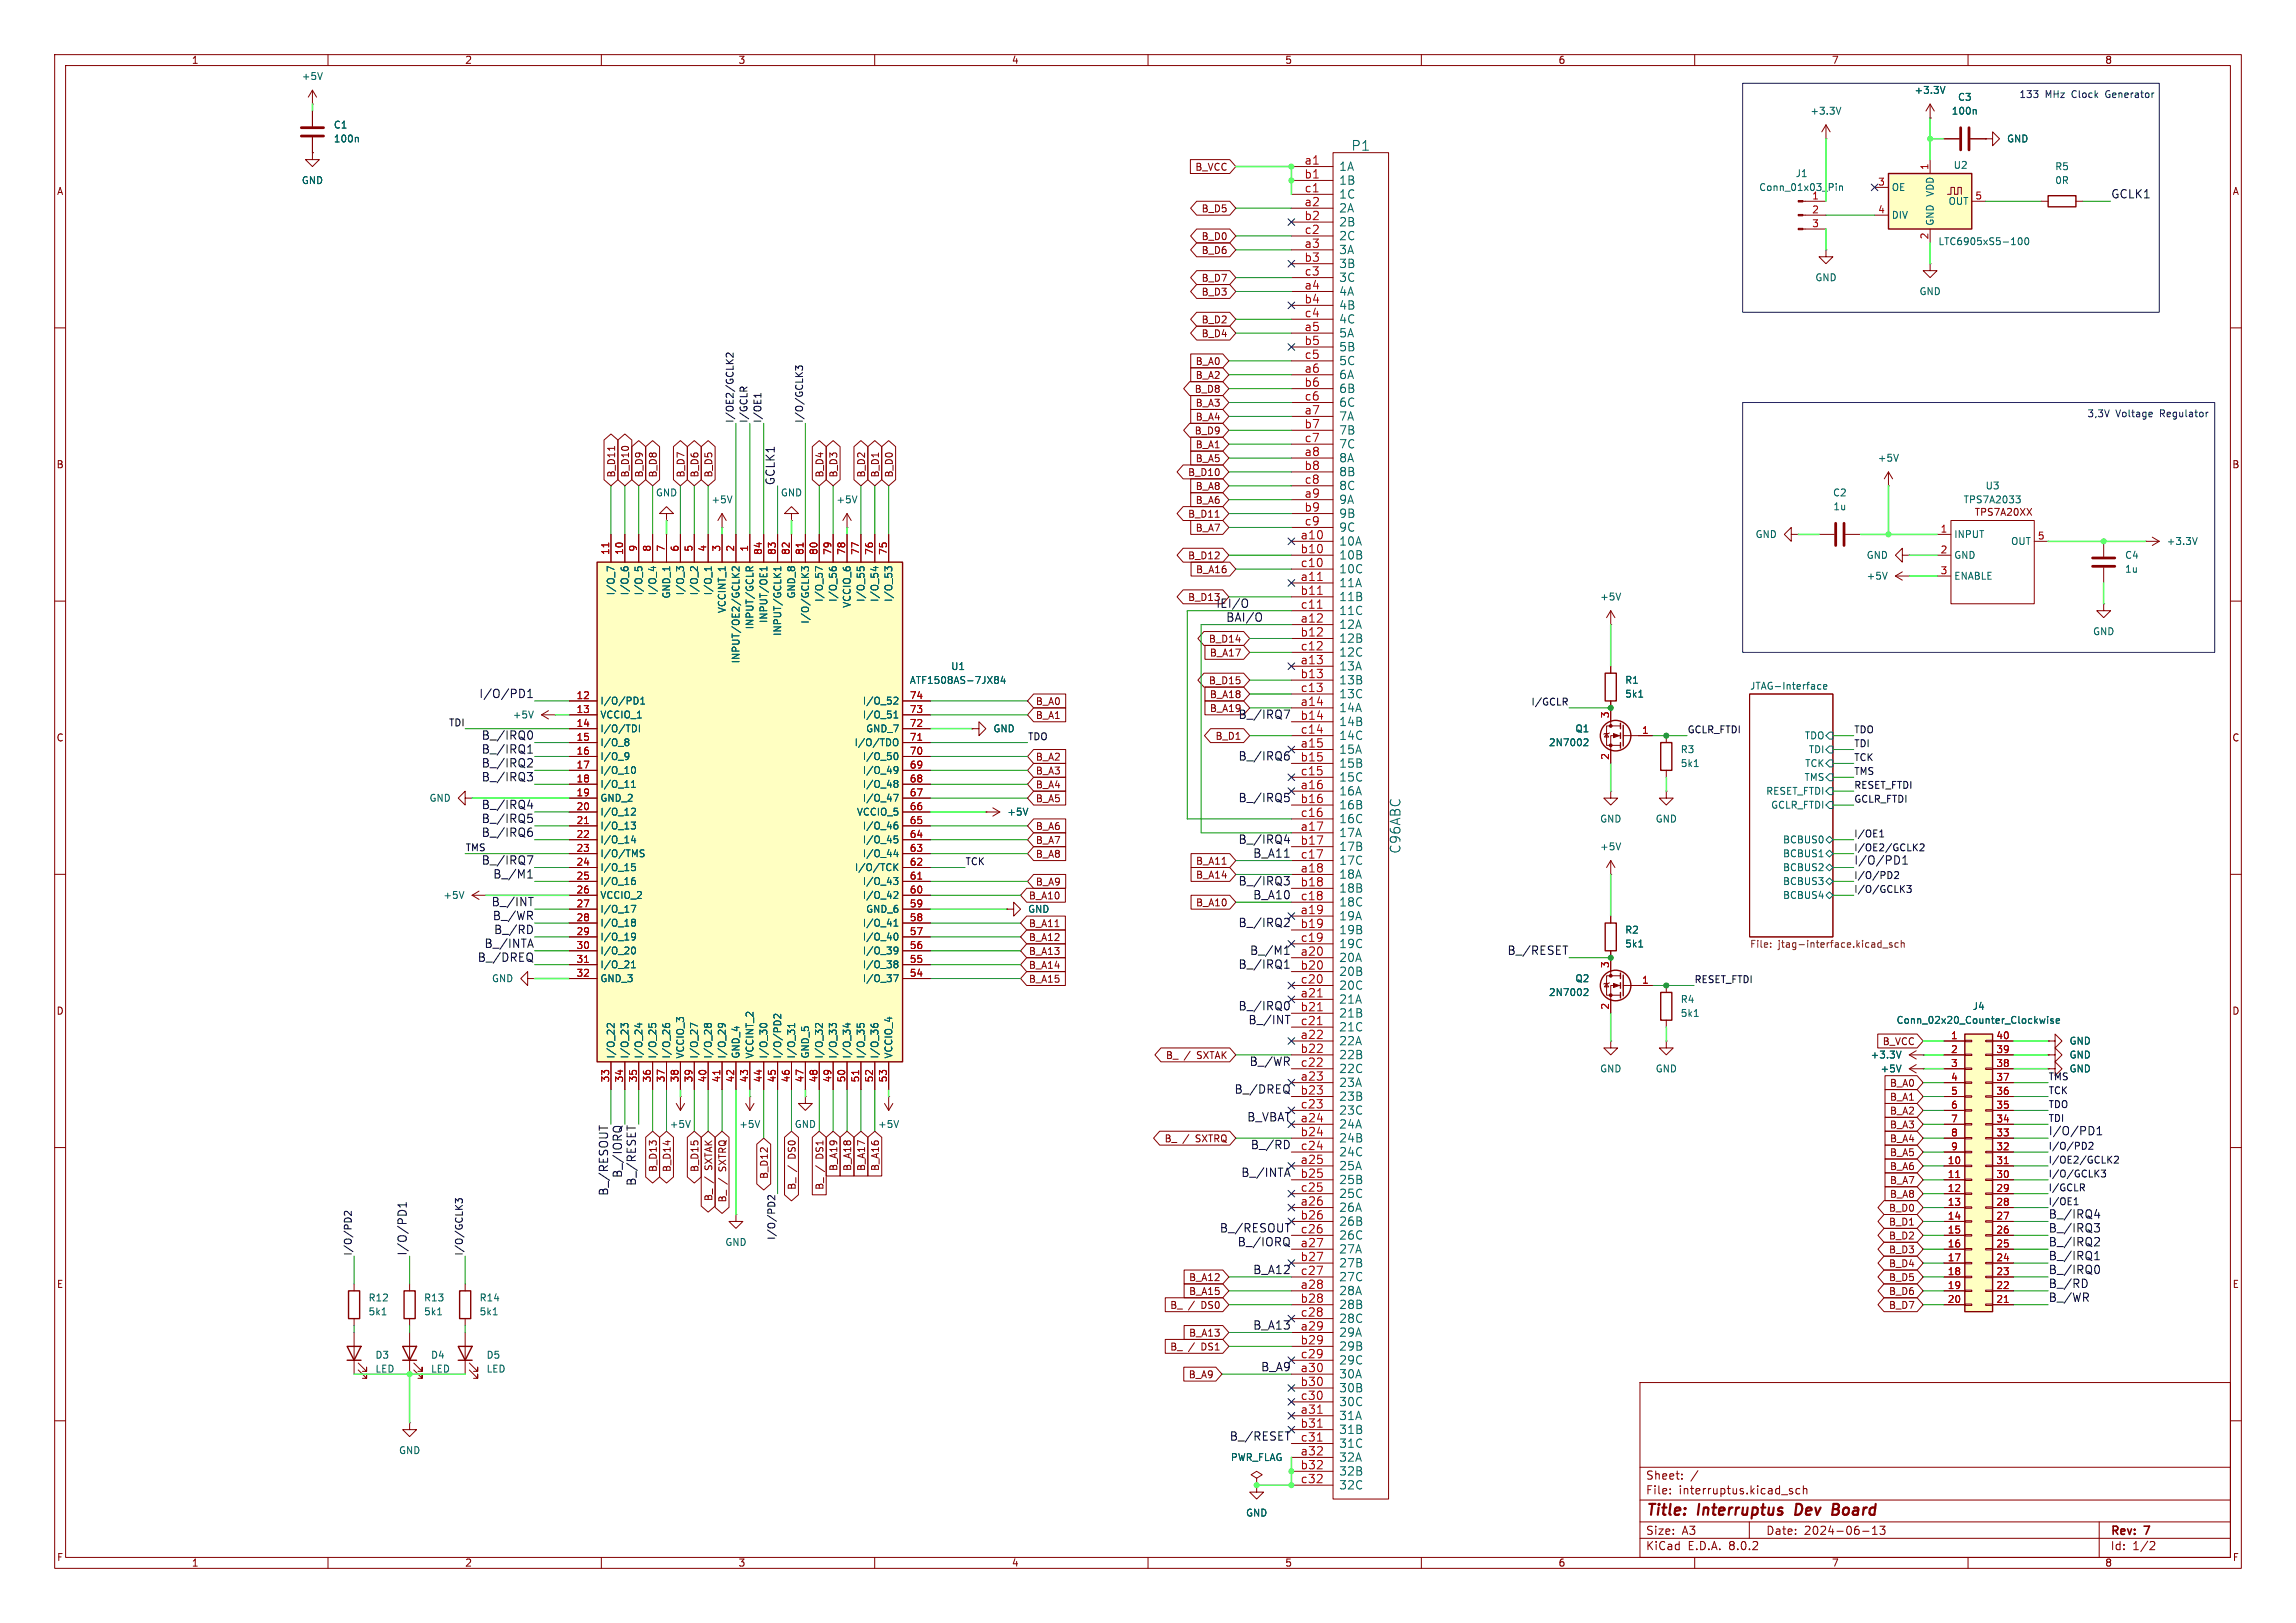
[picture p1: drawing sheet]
<svg xmlns="http://www.w3.org/2000/svg" width="420mm" height="297mm" viewBox="0 0 420 297" stroke-linecap="round" stroke-linejoin="round" font-family="sans-serif">
<defs><g id="words">
<g font-size="2.8" fill="#840000">
<text x="301" y="277.9">Title:</text>
<text x="310.6" y="277.9">Interruptus</text>
<text x="329.3" y="277.9">Dev</text>
<text x="336.8" y="277.9">Board</text>
</g>
<g font-size="2.5" fill="#006464">
<text x="247.1" y="27.8">P1</text>
<text x="256.4" y="156.3" transform="rotate(-90 256.4 156.3)">C96ABC</text>
</g>
<g font-size="2.1" fill="#a90000">
<text x="238.5" y="30.2">a1</text>
<text x="238.5" y="32.8">b1</text>
<text x="238.6" y="35.3">c1</text>
<text x="238.5" y="37.8">a2</text>
<text x="238.5" y="40.4">b2</text>
<text x="238.5" y="45.5">a3</text>
<text x="238.6" y="42.9">c2</text>
<text x="238.5" y="53.1">a4</text>
<text x="238.5" y="48">b3</text>
<text x="238.6" y="50.5">c3</text>
<text x="238.5" y="55.6">b4</text>
<text x="238.6" y="58.2">c4</text>
<text x="238.5" y="60.7">a5</text>
<text x="238.5" y="63.2">b5</text>
<text x="238.6" y="65.8">c5</text>
<text x="238.5" y="68.3">a6</text>
<text x="238.5" y="70.9">b6</text>
<text x="238.5" y="75.9">a7</text>
<text x="238.6" y="73.4">c6</text>
<text x="238.5" y="83.6">a8</text>
<text x="238.5" y="78.5">b7</text>
<text x="238.6" y="81">c7</text>
<text x="238.5" y="86.1">b8</text>
<text x="238.6" y="88.6">c8</text>
<text x="238.5" y="91.2">a9</text>
<text x="238.5" y="93.7">b9</text>
<text x="237.8" y="98.8">a10</text>
<text x="237.8" y="101.3">b10</text>
<text x="238.6" y="96.3">c9</text>
<text x="237.8" y="106.4">a11</text>
<text x="237.8" y="103.9">c10</text>
<text x="237.8" y="109">b11</text>
<text x="237.8" y="111.5">c11</text>
<text x="237.8" y="114">a12</text>
<text x="237.8" y="116.6">b12</text>
<text x="237.8" y="119.1">c12</text>
<text x="237.8" y="121.7">a13</text>
<text x="237.8" y="124.2">b13</text>
<text x="237.8" y="129.3">a14</text>
<text x="237.8" y="131.8">b14</text>
<text x="237.8" y="126.7">c13</text>
<text x="237.8" y="136.9">a15</text>
<text x="237.8" y="134.4">c14</text>
<text x="237.8" y="139.4">b15</text>
<text x="237.8" y="142">c15</text>
<text x="237.8" y="144.5">a16</text>
<text x="237.8" y="147.1">b16</text>
<text x="237.8" y="149.6">c16</text>
<text x="237.8" y="152.1">a17</text>
<text x="237.8" y="154.7">b17</text>
<text x="237.8" y="159.8">a18</text>
<text x="237.8" y="157.2">c17</text>
<text x="237.8" y="167.4">a19</text>
<text x="237.8" y="162.3">b18</text>
<text x="237.8" y="164.8">c18</text>
<text x="237.8" y="169.9">b19</text>
<text x="237.8" y="172.5">c19</text>
<text x="237.8" y="175">a20</text>
<text x="237.8" y="177.5">b20</text>
<text x="237.8" y="182.6">a21</text>
<text x="237.8" y="185.2">b21</text>
<text x="237.8" y="180.1">c20</text>
<text x="237.8" y="190.2">a22</text>
<text x="237.8" y="187.7">c21</text>
<text x="237.8" y="197.9">a23</text>
<text x="237.8" y="192.8">b22</text>
<text x="237.8" y="195.3">c22</text>
<text x="237.8" y="200.4">b23</text>
<text x="237.8" y="202.9">c23</text>
<text x="237.8" y="205.5">a24</text>
<text x="237.8" y="208">b24</text>
<text x="237.8" y="213.1">a25</text>
<text x="237.8" y="215.6">b25</text>
<text x="237.8" y="210.6">c24</text>
<text x="237.8" y="220.7">a26</text>
<text x="237.8" y="218.2">c25</text>
<text x="237.8" y="223.3">b26</text>
<text x="237.8" y="225.8">c26</text>
<text x="237.8" y="228.3">a27</text>
<text x="237.8" y="230.9">b27</text>
<text x="237.8" y="233.4">c27</text>
<text x="237.8" y="236">a28</text>
<text x="237.8" y="238.5">b28</text>
<text x="237.8" y="243.6">a29</text>
<text x="237.8" y="241">c28</text>
<text x="237.8" y="251.2">a30</text>
<text x="237.8" y="246.1">b29</text>
<text x="237.8" y="248.7">c29</text>
<text x="237.8" y="253.7">b30</text>
<text x="237.8" y="256.3">c30</text>
<text x="237.8" y="258.8">a31</text>
<text x="237.8" y="261.4">b31</text>
<text x="237.8" y="263.9">c31</text>
<text x="237.8" y="266.4">a32</text>
<text x="237.8" y="269">b32</text>
<text x="237.8" y="271.5">c32</text>
</g>
<g font-size="2.1" fill="#006464">
<text x="244.9" y="31.5">1A</text>
<text x="244.9" y="34">1B</text>
<text x="244.9" y="39.1">2A</text>
<text x="244.9" y="41.6">2B</text>
<text x="244.9" y="36.6">1C</text>
<text x="244.9" y="46.7">3A</text>
<text x="244.9" y="44.2">2C</text>
<text x="244.9" y="49.3">3B</text>
<text x="244.9" y="51.8">3C</text>
<text x="244.9" y="54.3">4A</text>
<text x="244.9" y="56.9">4B</text>
<text x="244.9" y="59.4">4C</text>
<text x="244.9" y="62">5A</text>
<text x="244.9" y="64.5">5B</text>
<text x="244.9" y="69.6">6A</text>
<text x="244.9" y="67">5C</text>
<text x="244.9" y="77.2">7A</text>
<text x="244.9" y="72.1">6B</text>
<text x="244.9" y="74.7">6C</text>
<text x="244.9" y="79.7">7B</text>
<text x="244.9" y="82.3">7C</text>
<text x="244.9" y="84.8">8A</text>
<text x="244.9" y="87.4">8B</text>
<text x="244.9" y="89.9">8C</text>
<text x="244.9" y="92.4">9A</text>
<text x="244.9" y="95">9B</text>
<text x="244.9" y="100.1">10A</text>
<text x="244.9" y="97.5">9C</text>
<text x="244.9" y="107.7">11A</text>
<text x="244.9" y="102.6">10B</text>
<text x="244.9" y="105.1">10C</text>
<text x="244.9" y="110.2">11B</text>
<text x="244.9" y="112.8">11C</text>
<text x="244.9" y="115.3">12A</text>
<text x="244.9" y="117.8">12B</text>
<text x="244.9" y="122.9">13A</text>
<text x="244.9" y="125.5">13B</text>
<text x="244.9" y="120.4">12C</text>
<text x="244.9" y="130.5">14A</text>
<text x="244.9" y="128">13C</text>
<text x="244.9" y="133.1">14B</text>
<text x="244.9" y="135.6">14C</text>
<text x="244.9" y="138.2">15A</text>
<text x="244.9" y="140.7">15B</text>
<text x="244.9" y="143.2">15C</text>
<text x="244.9" y="145.8">16A</text>
<text x="244.9" y="148.3">16B</text>
<text x="244.9" y="153.4">17A</text>
<text x="244.9" y="155.9">17B</text>
<text x="244.9" y="150.9">16C</text>
<text x="244.9" y="161">18A</text>
<text x="244.9" y="158.5">17C</text>
<text x="244.9" y="163.6">18B</text>
<text x="244.9" y="166.1">18C</text>
<text x="244.9" y="168.6">19A</text>
<text x="244.9" y="171.2">19B</text>
<text x="244.9" y="173.7">19C</text>
<text x="244.9" y="176.3">20A</text>
<text x="244.9" y="178.8">20B</text>
<text x="244.9" y="183.9">21A</text>
<text x="244.9" y="181.3">20C</text>
<text x="244.9" y="191.5">22A</text>
<text x="244.9" y="186.4">21B</text>
<text x="244.9" y="189">21C</text>
<text x="244.9" y="194">22B</text>
<text x="244.9" y="196.6">22C</text>
<text x="244.9" y="199.1">23A</text>
<text x="244.9" y="201.7">23B</text>
<text x="244.9" y="206.7">24A</text>
<text x="244.9" y="209.3">24B</text>
<text x="244.9" y="204.2">23C</text>
<text x="244.9" y="214.4">25A</text>
<text x="244.9" y="211.8">24C</text>
<text x="244.9" y="222">26A</text>
<text x="244.9" y="216.9">25B</text>
<text x="244.9" y="219.4">25C</text>
<text x="244.9" y="224.5">26B</text>
<text x="244.9" y="227.1">26C</text>
<text x="244.9" y="229.6">27A</text>
<text x="244.9" y="232.1">27B</text>
<text x="244.9" y="237.2">28A</text>
<text x="244.9" y="239.8">28B</text>
<text x="244.9" y="234.7">27C</text>
<text x="244.9" y="244.8">29A</text>
<text x="244.9" y="242.3">28C</text>
<text x="244.9" y="247.4">29B</text>
<text x="244.9" y="249.9">29C</text>
<text x="244.9" y="252.5">30A</text>
<text x="244.9" y="255">30B</text>
<text x="244.9" y="257.5">30C</text>
<text x="244.9" y="260.1">31A</text>
<text x="244.9" y="262.6">31B</text>
<text x="244.9" y="267.7">32A</text>
<text x="244.9" y="265.2">31C</text>
<text x="244.9" y="270.2">32B</text>
<text x="244.9" y="272.8">32C</text>
</g>
<g font-size="2.1" fill="#0f0f0f">
<text x="386.1" y="36.4">GCLK1</text>
<text x="141.8" y="88.9" transform="rotate(-90 141.8 88.9)">GCLK1</text>
<text x="222.4" y="111.3">IEI/O</text>
<text x="224.2" y="113.9">BAI/O</text>
<text x="87.6" y="127.9">I/O/PD1</text>
<text x="226.5" y="131.7">B_/IRQ7</text>
<text x="88.1" y="135.5">B_/IRQ0</text>
<text x="88.1" y="140.6">B_/IRQ2</text>
<text x="88.1" y="143.1">B_/IRQ3</text>
<text x="88.1" y="138">B_/IRQ1</text>
<text x="226.5" y="139.3">B_/IRQ6</text>
<text x="88.1" y="148.2">B_/IRQ4</text>
<text x="226.5" y="146.9">B_/IRQ5</text>
<text x="88.1" y="150.7">B_/IRQ5</text>
<text x="88.1" y="153.3">B_/IRQ6</text>
<text x="226.5" y="154.5">B_/IRQ4</text>
<text x="88.1" y="158.3">B_/IRQ7</text>
<text x="90.2" y="160.9">B_/M1</text>
<text x="229.2" y="157.1">B_A11</text>
<text x="339.1" y="158.3">I/O/PD1</text>
<text x="89.9" y="166">B_/INT</text>
<text x="226.5" y="162.1">B_/IRQ3</text>
<text x="229.2" y="164.7">B_A10</text>
<text x="88.6" y="173.6">B_/INTA</text>
<text x="90.1" y="168.5">B_/WR</text>
<text x="90.3" y="171">B_/RD</text>
<text x="226.5" y="169.8">B_/IRQ2</text>
<text x="87.3" y="176.1">B_/DREQ</text>
<text x="226.5" y="177.4">B_/IRQ1</text>
<text x="228.6" y="174.8">B_/M1</text>
<text x="275.7" y="174.8">B_/RESET</text>
<text x="226.5" y="185">B_/IRQ0</text>
<text x="228.3" y="187.5">B_/INT</text>
<text x="228.5" y="195.2">B_/WR</text>
<text x="225.8" y="200.2">B_/DREQ</text>
<text x="228.1" y="205.3">B_VBAT</text>
<text x="374.6" y="207.9">I/O/PD1</text>
<text x="113.9" y="215.6" transform="rotate(-90 113.9 215.6)">B_/IORQ</text>
<text x="227" y="215.5">B_/INTA</text>
<text x="228.7" y="210.4">B_/RD</text>
<text x="111.3" y="218.9" transform="rotate(-90 111.3 218.9)">B_/RESOUT</text>
<text x="116.4" y="217.1" transform="rotate(-90 116.4 217.1)">B_/RESET</text>
<text x="223.1" y="225.6">B_/RESOUT</text>
<text x="374.6" y="223.1">B_/IRQ4</text>
<text x="374.6" y="225.6">B_/IRQ3</text>
<text x="74.5" y="229.9" transform="rotate(-90 74.5 229.9)">I/O/PD1</text>
<text x="226.3" y="228.2">B_/IORQ</text>
<text x="229.2" y="233.3">B_A12</text>
<text x="374.6" y="230.7">B_/IRQ1</text>
<text x="374.6" y="228.2">B_/IRQ2</text>
<text x="374.6" y="233.3">B_/IRQ0</text>
<text x="374.6" y="235.8">B_/RD</text>
<text x="374.6" y="238.3">B_/WR</text>
<text x="229.2" y="243.4">B_A13</text>
<text x="230.6" y="251">B_A9</text>
<text x="224.9" y="263.7">B_/RESET</text>
</g>
<g font-size="2.1" fill="#840000">
<text x="301" y="273.7">File:</text>
<text x="301" y="271">Sheet:</text>
<text x="307.1" y="273.7">interruptus.kicad_sch</text>
<text x="301" y="281.1">Size:</text>
<text x="307.6" y="281.1">A3</text>
<text x="323" y="281.1">Date:</text>
<text x="330" y="281.1">2024-06-13</text>
<text x="386" y="281.3">Rev:</text>
<text x="392.4" y="281.3">7</text>
<text x="301" y="283.9">KiCad</text>
<text x="308.7" y="283.9">E.D.A.</text>
<text x="316.3" y="283.9">8.0.2</text>
<text x="386" y="283.9">Id:</text>
<text x="390.1" y="283.9">1/2</text>
</g>
<g font-size="1.8" fill="#840000">
<text x="35" y="11.9">1</text>
<text x="85" y="11.9">2</text>
<text x="135" y="11.9">3</text>
<text x="185" y="11.9">4</text>
<text x="235" y="11.9">5</text>
<text x="285" y="11.9">6</text>
<text x="335" y="11.9">7</text>
<text x="385" y="11.9">8</text>
<text x="10.3" y="35.9">A</text>
<text x="218.6" y="31.4">B_VCC</text>
<text x="408.3" y="35.9">A</text>
<text x="219.7" y="39.1">B_D5</text>
<text x="219.7" y="46.7">B_D6</text>
<text x="219.7" y="44.1">B_D0</text>
<text x="219.7" y="51.8">B_D7</text>
<text x="219.7" y="59.4">B_D2</text>
<text x="219.7" y="54.3">B_D3</text>
<text x="219.7" y="61.9">B_D4</text>
<text x="218.6" y="69.5">B_A2</text>
<text x="218.6" y="67">B_A0</text>
<text x="218.4" y="72.1">B_D8</text>
<text x="218.6" y="77.2">B_A4</text>
<text x="218.6" y="74.6">B_A3</text>
<text x="218.4" y="79.7">B_D9</text>
<text x="218.6" y="82.2">B_A1</text>
<text x="10.3" y="85.9">B</text>
<text x="112.7" y="87.5" transform="rotate(-90 112.7 87.5)">B_D11</text>
<text x="115.3" y="87.5" transform="rotate(-90 115.3 87.5)">B_D10</text>
<text x="117.8" y="87.5" transform="rotate(-90 117.8 87.5)">B_D9</text>
<text x="120.3" y="87.5" transform="rotate(-90 120.3 87.5)">B_D8</text>
<text x="125.4" y="87.5" transform="rotate(-90 125.4 87.5)">B_D7</text>
<text x="128" y="87.5" transform="rotate(-90 128 87.5)">B_D6</text>
<text x="130.5" y="87.5" transform="rotate(-90 130.5 87.5)">B_D5</text>
<text x="150.8" y="87.5" transform="rotate(-90 150.8 87.5)">B_D4</text>
<text x="153.4" y="87.5" transform="rotate(-90 153.4 87.5)">B_D3</text>
<text x="158.4" y="87.5" transform="rotate(-90 158.4 87.5)">B_D2</text>
<text x="161" y="87.5" transform="rotate(-90 161 87.5)">B_D1</text>
<text x="163.5" y="87.5" transform="rotate(-90 163.5 87.5)">B_D0</text>
<text x="217.2" y="87.3">B_D10</text>
<text x="218.6" y="89.9">B_A8</text>
<text x="218.6" y="84.8">B_A5</text>
<text x="408.2" y="85.9">B</text>
<text x="217.2" y="94.9">B_D11</text>
<text x="218.6" y="92.4">B_A6</text>
<text x="361.1" y="94.6">TPS7A20XX</text>
<text x="218.6" y="97.5">B_A7</text>
<text x="217.2" y="102.6">B_D12</text>
<text x="218.7" y="105.1">B_A16</text>
<text x="217.2" y="110.2">B_D13</text>
<text x="221" y="117.8">B_D14</text>
<text x="221" y="125.4">B_D15</text>
<text x="221.2" y="120.3">B_A17</text>
<text x="189.4" y="131.8">B_A1</text>
<text x="189.4" y="129.2">B_A0</text>
<text x="221.2" y="128">B_A18</text>
<text x="221.2" y="130.5">B_A19</text>
<text x="10.3" y="135.9">C</text>
<text x="222.3" y="135.6">B_D1</text>
<text x="408.2" y="135.9">C</text>
<text x="189.4" y="139.4">B_A2</text>
<text x="189.4" y="141.9">B_A3</text>
<text x="189.4" y="147">B_A5</text>
<text x="189.4" y="144.5">B_A4</text>
<text x="189.4" y="154.6">B_A7</text>
<text x="189.4" y="152.1">B_A6</text>
<text x="189.4" y="157.2">B_A8</text>
<text x="218.7" y="161">B_A14</text>
<text x="218.7" y="158.4">B_A11</text>
<text x="188.1" y="164.8">B_A10</text>
<text x="189.4" y="162.2">B_A9</text>
<text x="218.7" y="166.1">B_A10</text>
<text x="188.1" y="172.4">B_A12</text>
<text x="188.1" y="169.9">B_A11</text>
<text x="188.1" y="174.9">B_A13</text>
<text x="188.1" y="177.5">B_A14</text>
<text x="10.3" y="185.9">D</text>
<text x="188.1" y="180">B_A15</text>
<text x="408.2" y="185.9">D</text>
<text x="344.3" y="191.5">B_VCC</text>
<text x="213.2" y="194">B_</text>
<text x="216.6" y="194">/</text>
<text x="219.1" y="194">SXTAK</text>
<text x="345.6" y="201.6">B_A1</text>
<text x="345.6" y="199.1">B_A0</text>
<text x="212.9" y="209.2">B_</text>
<text x="216.3" y="209.2">/</text>
<text x="218.8" y="209.2">SXTRQ</text>
<text x="345.6" y="206.7">B_A3</text>
<text x="345.6" y="204.2">B_A2</text>
<text x="345.6" y="209.2">B_A4</text>
<text x="120.3" y="214.6" transform="rotate(-90 120.3 214.6)">B_D13</text>
<text x="122.9" y="214.6" transform="rotate(-90 122.9 214.6)">B_D14</text>
<text x="128" y="214.6" transform="rotate(-90 128 214.6)">B_D15</text>
<text x="130.5" y="214" transform="rotate(-90 130.5 214)">SXTAK</text>
<text x="133" y="214.2" transform="rotate(-90 133 214.2)">SXTRQ</text>
<text x="140.7" y="215.8" transform="rotate(-90 140.7 215.8)">B_D12</text>
<text x="145.7" y="214.4" transform="rotate(-90 145.7 214.4)">/</text>
<text x="145.7" y="211.9" transform="rotate(-90 145.7 211.9)">DS0</text>
<text x="150.8" y="214.4" transform="rotate(-90 150.8 214.4)">/</text>
<text x="150.8" y="211.9" transform="rotate(-90 150.8 211.9)">DS1</text>
<text x="153.4" y="214.4" transform="rotate(-90 153.4 214.4)">B_A19</text>
<text x="155.9" y="214.4" transform="rotate(-90 155.9 214.4)">B_A18</text>
<text x="158.4" y="214.4" transform="rotate(-90 158.4 214.4)">B_A17</text>
<text x="161" y="214.4" transform="rotate(-90 161 214.4)">B_A16</text>
<text x="345.6" y="214.3">B_A6</text>
<text x="345.6" y="211.8">B_A5</text>
<text x="130.5" y="219.9" transform="rotate(-90 130.5 219.9)">B_</text>
<text x="130.5" y="216.5" transform="rotate(-90 130.5 216.5)">/</text>
<text x="133" y="220.1" transform="rotate(-90 133 220.1)">B_</text>
<text x="133" y="216.7" transform="rotate(-90 133 216.7)">/</text>
<text x="145.7" y="217.8" transform="rotate(-90 145.7 217.8)">B_</text>
<text x="150.8" y="217.8" transform="rotate(-90 150.8 217.8)">B_</text>
<text x="345.4" y="221.9">B_D0</text>
<text x="345.6" y="219.4">B_A8</text>
<text x="345.6" y="216.9">B_A7</text>
<text x="345.4" y="227">B_D2</text>
<text x="345.4" y="224.5">B_D1</text>
<text x="345.4" y="232.1">B_D4</text>
<text x="345.4" y="229.6">B_D3</text>
<text x="10.3" y="235.9">E</text>
<text x="214" y="239.7">B_</text>
<text x="217.4" y="239.7">/</text>
<text x="217.4" y="237.2">B_A15</text>
<text x="217.4" y="234.6">B_A12</text>
<text x="219.9" y="239.7">DS0</text>
<text x="345.4" y="239.7">B_D7</text>
<text x="345.4" y="234.6">B_D5</text>
<text x="345.4" y="237.2">B_D6</text>
<text x="408.3" y="235.9">E</text>
<text x="217.4" y="244.8">B_A13</text>
<text x="214" y="247.3">B_</text>
<text x="217.4" y="247.3">/</text>
<text x="219.9" y="247.3">DS1</text>
<text x="217.4" y="252.4">B_A9</text>
<text x="10.3" y="285.9">F</text>
<text x="35" y="286.9">1</text>
<text x="85" y="286.9">2</text>
<text x="135" y="286.9">3</text>
<text x="185" y="286.9">4</text>
<text x="235" y="286.9">5</text>
<text x="285" y="286.9">6</text>
<text x="335" y="286.9">7</text>
<text x="385" y="286.9">8</text>
<text x="408.3" y="285.9">F</text>
</g>
<g font-size="1.8" fill="#006464">
<text x="55.1" y="14.8">+5V</text>
<text x="350.1" y="17.4">+3.3V</text>
<text x="61" y="23.7">C1</text>
<text x="331.1" y="21.2">+3.3V</text>
<text x="356.9" y="21.2">100n</text>
<text x="358.1" y="18.6">C3</text>
<text x="61" y="26.3">100n</text>
<text x="367" y="26.3">GND</text>
<text x="55.1" y="33.9">GND</text>
<text x="321.7" y="35.2">Conn_01x03_Pin</text>
<text x="328.4" y="32.6">J1</text>
<text x="345.9" y="35.2">OE</text>
<text x="357.3" y="31.1">U2</text>
<text x="375.8" y="31.3">R5</text>
<text x="375.8" y="33.9">0R</text>
<text x="331.4" y="36.6">1</text>
<text x="345.9" y="40.2">DIV</text>
<text x="353.9" y="41.4" transform="rotate(-90 353.9 41.4)">GND</text>
<text x="353.9" y="36.1" transform="rotate(-90 353.9 36.1)">VDD</text>
<text x="356.3" y="37.7">OUT</text>
<text x="354.5" y="45.1">LTC6905xS5-100</text>
<text x="332" y="51.7">GND</text>
<text x="351" y="54.2">GND</text>
<text x="343.4" y="84.7">+5V</text>
<text x="363.1" y="89.8">U3</text>
<text x="119.9" y="91">GND</text>
<text x="130" y="92.3">+5V</text>
<text x="142.7" y="91">GND</text>
<text x="152.9" y="92.3">+5V</text>
<text x="335.2" y="91">C2</text>
<text x="335.3" y="93.6">1u</text>
<text x="359.1" y="92.3">TPS7A2033</text>
<text x="321" y="98.7">GND</text>
<text x="357.4" y="98.7">INPUT</text>
<text x="367.8" y="99.9">OUT</text>
<text x="396.3" y="99.9">+3.3V</text>
<text x="341.4" y="106.3">+5V</text>
<text x="341.4" y="102.5">GND</text>
<text x="357.4" y="102.5">GND</text>
<text x="357.4" y="106.3">ENABLE</text>
<text x="388.6" y="102.5">C4</text>
<text x="388.6" y="105">1u</text>
<text x="112.6" y="109" transform="rotate(-90 112.6 109)">I/O_7</text>
<text x="115.2" y="109" transform="rotate(-90 115.2 109)">I/O_6</text>
<text x="117.7" y="109" transform="rotate(-90 117.7 109)">I/O_5</text>
<text x="120.2" y="109" transform="rotate(-90 120.2 109)">I/O_4</text>
<text x="122.8" y="109.6" transform="rotate(-90 122.8 109.6)">GND_1</text>
<text x="125.3" y="109" transform="rotate(-90 125.3 109)">I/O_3</text>
<text x="127.9" y="109" transform="rotate(-90 127.9 109)">I/O_2</text>
<text x="130.4" y="109" transform="rotate(-90 130.4 109)">I/O_1</text>
<text x="132.9" y="112.3" transform="rotate(-90 132.9 112.3)">VCCINT_1</text>
<text x="145.6" y="109.6" transform="rotate(-90 145.6 109.6)">GND_8</text>
<text x="150.7" y="110.2" transform="rotate(-90 150.7 110.2)">I/O_57</text>
<text x="153.3" y="110.2" transform="rotate(-90 153.3 110.2)">I/O_56</text>
<text x="155.8" y="111.3" transform="rotate(-90 155.8 111.3)">VCCIO_6</text>
<text x="158.3" y="110.2" transform="rotate(-90 158.3 110.2)">I/O_55</text>
<text x="160.9" y="110.2" transform="rotate(-90 160.9 110.2)">I/O_54</text>
<text x="163.4" y="110.2" transform="rotate(-90 163.4 110.2)">I/O_53</text>
<text x="292.6" y="110.1">+5V</text>
<text x="138" y="115.3" transform="rotate(-90 138 115.3)">INPUT/GCLR</text>
<text x="140.6" y="114.1" transform="rotate(-90 140.6 114.1)">INPUT/OE1</text>
<text x="143.1" y="116.5" transform="rotate(-90 143.1 116.5)">INPUT/GCLK1</text>
<text x="148.2" y="114.2" transform="rotate(-90 148.2 114.2)">I/O/GCLK3</text>
<text x="382.8" y="116.4">GND</text>
<text x="135.5" y="121.5" transform="rotate(-90 135.5 121.5)">INPUT/OE2/GCLK2</text>
<text x="166.3" y="125.4">ATF1508AS-7JX84</text>
<text x="173.9" y="122.8">U1</text>
<text x="297.2" y="125.3">R1</text>
<text x="93.7" y="131.7">+5V</text>
<text x="109.7" y="129.1">I/O/PD1</text>
<text x="109.7" y="131.7">VCCIO_1</text>
<text x="157.7" y="131.7">I/O_51</text>
<text x="157.7" y="129.1">I/O_52</text>
<text x="297.2" y="127.9">5k1</text>
<text x="320" y="126.3">JTAG-Interface</text>
<text x="109.7" y="134.2">I/O/TDI</text>
<text x="109.7" y="136.8">I/O_8</text>
<text x="156.2" y="136.8">I/O/TDO</text>
<text x="158.3" y="134.2">GND_7</text>
<text x="181.6" y="134.2">GND</text>
<text x="283.2" y="136.8">2N7002</text>
<text x="288.1" y="134.2">Q1</text>
<text x="330" y="135.5">TDO</text>
<text x="109.7" y="139.3">I/O_9</text>
<text x="109.7" y="141.8">I/O_10</text>
<text x="157.7" y="141.8">I/O_49</text>
<text x="157.7" y="139.3">I/O_50</text>
<text x="307.4" y="138">R3</text>
<text x="307.4" y="140.6">5k1</text>
<text x="330" y="143.1">TMS</text>
<text x="330.1" y="140.6">TCK</text>
<text x="330.8" y="138">TDI</text>
<text x="78.5" y="146.9">GND</text>
<text x="109.7" y="144.4">I/O_11</text>
<text x="109.7" y="146.9">GND_2</text>
<text x="109.7" y="149.5">I/O_12</text>
<text x="156.6" y="149.5">VCCIO_5</text>
<text x="157.7" y="146.9">I/O_47</text>
<text x="157.7" y="144.4">I/O_48</text>
<text x="184.2" y="149.5">+5V</text>
<text x="323" y="145.6">RESET_FTDI</text>
<text x="323.9" y="148.2">GCLR_FTDI</text>
<text x="109.7" y="152">I/O_13</text>
<text x="109.7" y="154.5">I/O_14</text>
<text x="157.7" y="154.5">I/O_45</text>
<text x="157.7" y="152">I/O_46</text>
<text x="292.6" y="155.8">+5V</text>
<text x="292.6" y="150.7">GND</text>
<text x="302.8" y="150.7">GND</text>
<text x="326.1" y="154.5">BCBUS0</text>
<text x="109.7" y="157.1">I/O/TMS</text>
<text x="109.7" y="159.6">I/O_15</text>
<text x="156.3" y="159.6">I/O/TCK</text>
<text x="157.7" y="157.1">I/O_44</text>
<text x="326.1" y="157.1">BCBUS1</text>
<text x="326.1" y="159.6">BCBUS2</text>
<text x="81" y="164.7">+5V</text>
<text x="109.7" y="162.2">I/O_16</text>
<text x="109.7" y="164.7">VCCIO_2</text>
<text x="109.7" y="167.2">I/O_17</text>
<text x="157.7" y="164.7">I/O_42</text>
<text x="157.7" y="162.2">I/O_43</text>
<text x="158.3" y="167.2">GND_6</text>
<text x="188" y="167.2">GND</text>
<text x="326.1" y="162.2">BCBUS3</text>
<text x="326.1" y="164.7">BCBUS4</text>
<text x="109.7" y="169.8">I/O_18</text>
<text x="109.7" y="172.3">I/O_19</text>
<text x="157.7" y="172.3">I/O_40</text>
<text x="157.7" y="169.8">I/O_41</text>
<text x="297.2" y="171">R2</text>
<text x="297.2" y="173.6">5k1</text>
<text x="89.9" y="179.9">GND</text>
<text x="109.7" y="174.9">I/O_20</text>
<text x="109.7" y="177.4">I/O_21</text>
<text x="109.7" y="179.9">GND_3</text>
<text x="157.7" y="179.9">I/O_37</text>
<text x="157.7" y="177.4">I/O_38</text>
<text x="157.7" y="174.9">I/O_39</text>
<text x="288.1" y="179.9">Q2</text>
<text x="283.2" y="182.5">2N7002</text>
<text x="307.4" y="183.7">R4</text>
<text x="360.8" y="185">J4</text>
<text x="307.4" y="186.3">5k1</text>
<text x="346.8" y="187.6">Conn_02x20_Counter_Clockwise</text>
<text x="378.5" y="191.4">GND</text>
<text x="112.6" y="193.8" transform="rotate(-90 112.6 193.8)">I/O_22</text>
<text x="115.2" y="193.8" transform="rotate(-90 115.2 193.8)">I/O_23</text>
<text x="117.7" y="193.8" transform="rotate(-90 117.7 193.8)">I/O_24</text>
<text x="120.2" y="193.8" transform="rotate(-90 120.2 193.8)">I/O_25</text>
<text x="122.8" y="193.8" transform="rotate(-90 122.8 193.8)">I/O_26</text>
<text x="125.3" y="193.8" transform="rotate(-90 125.3 193.8)">VCCIO_3</text>
<text x="127.9" y="193.8" transform="rotate(-90 127.9 193.8)">I/O_27</text>
<text x="130.4" y="193.8" transform="rotate(-90 130.4 193.8)">I/O_28</text>
<text x="132.9" y="193.8" transform="rotate(-90 132.9 193.8)">I/O_29</text>
<text x="135.5" y="193.8" transform="rotate(-90 135.5 193.8)">GND_4</text>
<text x="138" y="193.8" transform="rotate(-90 138 193.8)">VCCINT_2</text>
<text x="140.6" y="193.8" transform="rotate(-90 140.6 193.8)">I/O_30</text>
<text x="143.1" y="193.8" transform="rotate(-90 143.1 193.8)">I/O/PD2</text>
<text x="145.6" y="193.8" transform="rotate(-90 145.6 193.8)">I/O_31</text>
<text x="148.2" y="193.8" transform="rotate(-90 148.2 193.8)">GND_5</text>
<text x="150.7" y="193.8" transform="rotate(-90 150.7 193.8)">I/O_32</text>
<text x="153.3" y="193.8" transform="rotate(-90 153.3 193.8)">I/O_33</text>
<text x="155.8" y="193.8" transform="rotate(-90 155.8 193.8)">I/O_34</text>
<text x="158.3" y="193.8" transform="rotate(-90 158.3 193.8)">I/O_35</text>
<text x="160.9" y="193.8" transform="rotate(-90 160.9 193.8)">I/O_36</text>
<text x="163.4" y="193.8" transform="rotate(-90 163.4 193.8)">VCCIO_4</text>
<text x="292.6" y="196.4">GND</text>
<text x="302.8" y="196.4">GND</text>
<text x="342.1" y="193.9">+3.3V</text>
<text x="343.9" y="196.4">+5V</text>
<text x="378.5" y="196.4">GND</text>
<text x="378.5" y="193.9">GND</text>
<text x="122.4" y="206.6">+5V</text>
<text x="135.1" y="206.6">+5V</text>
<text x="145.3" y="206.6">GND</text>
<text x="160.5" y="206.6">+5V</text>
<text x="132.6" y="228.2">GND</text>
<text x="67.3" y="238.4">R12</text>
<text x="77.5" y="238.4">R13</text>
<text x="87.6" y="238.4">R14</text>
<text x="67.3" y="240.9">5k1</text>
<text x="77.5" y="240.9">5k1</text>
<text x="87.6" y="240.9">5k1</text>
<text x="68.6" y="248.8">D3</text>
<text x="68.6" y="251.4">LED</text>
<text x="78.7" y="248.8">D4</text>
<text x="78.7" y="251.4">LED</text>
<text x="88.9" y="248.8">D5</text>
<text x="88.9" y="251.4">LED</text>
<text x="72.9" y="266.3">GND</text>
<text x="225.1" y="267.6">PWR_FLAG</text>
<text x="227.8" y="277.7">GND</text>
</g>
<g font-size="1.8" fill="#0000c2">
<text x="369.3" y="18.1">133</text>
<text x="374.1" y="18.1">MHz</text>
<text x="379.1" y="18.1">Clock</text>
<text x="385.4" y="18.1">Generator</text>
<text x="381.7" y="76.6">3,3V</text>
<text x="387" y="76.6">Voltage</text>
<text x="395.2" y="76.6">Regulator</text>
</g>
<g font-size="1.8" fill="#a90000">
<text x="343.5" y="34">3</text>
<text x="352.8" y="31.2" transform="rotate(-90 352.8 31.2)">1</text>
<text x="331.4" y="39.1">2</text>
<text x="331.4" y="41.7">3</text>
<text x="343.5" y="39.1">4</text>
<text x="361.2" y="36.6">5</text>
<text x="352.8" y="43.9" transform="rotate(-90 352.8 43.9)">2</text>
<text x="111.5" y="101.6" transform="rotate(-90 111.5 101.6)">11</text>
<text x="114" y="101.6" transform="rotate(-90 114 101.6)">10</text>
<text x="116.6" y="101" transform="rotate(-90 116.6 101)">9</text>
<text x="119.1" y="101" transform="rotate(-90 119.1 101)">8</text>
<text x="121.7" y="101" transform="rotate(-90 121.7 101)">7</text>
<text x="124.2" y="101" transform="rotate(-90 124.2 101)">6</text>
<text x="126.7" y="101" transform="rotate(-90 126.7 101)">5</text>
<text x="129.3" y="101" transform="rotate(-90 129.3 101)">4</text>
<text x="131.8" y="101" transform="rotate(-90 131.8 101)">3</text>
<text x="134.4" y="101" transform="rotate(-90 134.4 101)">2</text>
<text x="136.9" y="101" transform="rotate(-90 136.9 101)">1</text>
<text x="139.4" y="101.6" transform="rotate(-90 139.4 101.6)">84</text>
<text x="142" y="101.6" transform="rotate(-90 142 101.6)">83</text>
<text x="144.5" y="101.6" transform="rotate(-90 144.5 101.6)">82</text>
<text x="147.1" y="101.6" transform="rotate(-90 147.1 101.6)">81</text>
<text x="149.6" y="101.6" transform="rotate(-90 149.6 101.6)">80</text>
<text x="152.1" y="101.6" transform="rotate(-90 152.1 101.6)">79</text>
<text x="154.7" y="101.6" transform="rotate(-90 154.7 101.6)">78</text>
<text x="157.2" y="101.6" transform="rotate(-90 157.2 101.6)">77</text>
<text x="159.8" y="101.6" transform="rotate(-90 159.8 101.6)">76</text>
<text x="162.3" y="101.6" transform="rotate(-90 162.3 101.6)">75</text>
<text x="354.9" y="97.5">1</text>
<text x="354.9" y="101.3">2</text>
<text x="372.7" y="98.8">5</text>
<text x="354.9" y="105.2">3</text>
<text x="105.4" y="128">12</text>
<text x="105.4" y="130.6">13</text>
<text x="166.3" y="130.6">73</text>
<text x="166.3" y="128">74</text>
<text x="294.4" y="131.5" transform="rotate(-90 294.4 131.5)">3</text>
<text x="105.4" y="133.1">14</text>
<text x="105.4" y="135.6">15</text>
<text x="166.3" y="135.6">71</text>
<text x="166.3" y="133.1">72</text>
<text x="300.3" y="134.4">1</text>
<text x="105.4" y="138.2">16</text>
<text x="105.4" y="140.7">17</text>
<text x="105.4" y="143.3">18</text>
<text x="166.3" y="143.3">68</text>
<text x="166.3" y="140.7">69</text>
<text x="166.3" y="138.2">70</text>
<text x="294.4" y="139.1" transform="rotate(-90 294.4 139.1)">2</text>
<text x="105.4" y="145.8">19</text>
<text x="105.4" y="148.3">20</text>
<text x="166.3" y="148.3">66</text>
<text x="166.3" y="145.8">67</text>
<text x="105.4" y="150.9">21</text>
<text x="105.4" y="153.4">22</text>
<text x="105.4" y="156">23</text>
<text x="166.3" y="156">63</text>
<text x="166.3" y="153.4">64</text>
<text x="166.3" y="150.9">65</text>
<text x="105.4" y="158.5">24</text>
<text x="105.4" y="161">25</text>
<text x="166.3" y="161">61</text>
<text x="166.3" y="158.5">62</text>
<text x="105.4" y="163.6">26</text>
<text x="105.4" y="166.1">27</text>
<text x="166.3" y="166.1">59</text>
<text x="166.3" y="163.6">60</text>
<text x="105.4" y="168.7">28</text>
<text x="105.4" y="171.2">29</text>
<text x="105.4" y="173.7">30</text>
<text x="166.3" y="173.7">56</text>
<text x="166.3" y="171.2">57</text>
<text x="166.3" y="168.7">58</text>
<text x="105.4" y="176.3">31</text>
<text x="105.4" y="178.8">32</text>
<text x="166.3" y="178.8">54</text>
<text x="166.3" y="176.3">55</text>
<text x="294.4" y="177.2" transform="rotate(-90 294.4 177.2)">3</text>
<text x="294.4" y="184.9" transform="rotate(-90 294.4 184.9)">2</text>
<text x="300.3" y="180.1">1</text>
<text x="356.8" y="190.2">1</text>
<text x="365.1" y="190.2">40</text>
<text x="356.8" y="192.8">2</text>
<text x="356.8" y="195.3">3</text>
<text x="356.8" y="197.9">4</text>
<text x="365.1" y="197.9">37</text>
<text x="365.1" y="195.3">38</text>
<text x="365.1" y="192.8">39</text>
<text x="111.5" y="198.2" transform="rotate(-90 111.5 198.2)">33</text>
<text x="114" y="198.2" transform="rotate(-90 114 198.2)">34</text>
<text x="116.6" y="198.2" transform="rotate(-90 116.6 198.2)">35</text>
<text x="119.1" y="198.2" transform="rotate(-90 119.1 198.2)">36</text>
<text x="121.7" y="198.2" transform="rotate(-90 121.7 198.2)">37</text>
<text x="124.2" y="198.2" transform="rotate(-90 124.2 198.2)">38</text>
<text x="126.7" y="198.2" transform="rotate(-90 126.7 198.2)">39</text>
<text x="129.3" y="198.2" transform="rotate(-90 129.3 198.2)">40</text>
<text x="131.8" y="198.2" transform="rotate(-90 131.8 198.2)">41</text>
<text x="134.4" y="198.2" transform="rotate(-90 134.4 198.2)">42</text>
<text x="136.9" y="198.2" transform="rotate(-90 136.9 198.2)">43</text>
<text x="139.4" y="198.2" transform="rotate(-90 139.4 198.2)">44</text>
<text x="142" y="198.2" transform="rotate(-90 142 198.2)">45</text>
<text x="144.5" y="198.2" transform="rotate(-90 144.5 198.2)">46</text>
<text x="147.1" y="198.2" transform="rotate(-90 147.1 198.2)">47</text>
<text x="149.6" y="198.2" transform="rotate(-90 149.6 198.2)">48</text>
<text x="152.1" y="198.2" transform="rotate(-90 152.1 198.2)">49</text>
<text x="154.7" y="198.2" transform="rotate(-90 154.7 198.2)">50</text>
<text x="157.2" y="198.2" transform="rotate(-90 157.2 198.2)">51</text>
<text x="159.8" y="198.2" transform="rotate(-90 159.8 198.2)">52</text>
<text x="162.3" y="198.2" transform="rotate(-90 162.3 198.2)">53</text>
<text x="356.8" y="200.4">5</text>
<text x="356.8" y="202.9">6</text>
<text x="365.1" y="202.9">35</text>
<text x="365.1" y="200.4">36</text>
<text x="356.8" y="205.5">7</text>
<text x="356.8" y="208">8</text>
<text x="365.1" y="208">33</text>
<text x="365.1" y="205.5">34</text>
<text x="356.2" y="213.1">10</text>
<text x="356.2" y="215.6">11</text>
<text x="356.8" y="210.6">9</text>
<text x="365.1" y="215.6">30</text>
<text x="365.1" y="213.1">31</text>
<text x="365.1" y="210.6">32</text>
<text x="356.2" y="218.2">12</text>
<text x="356.2" y="220.7">13</text>
<text x="365.1" y="220.7">28</text>
<text x="365.1" y="218.2">29</text>
<text x="356.2" y="223.3">14</text>
<text x="356.2" y="225.8">15</text>
<text x="365.1" y="225.8">26</text>
<text x="365.1" y="223.3">27</text>
<text x="356.2" y="228.3">16</text>
<text x="356.2" y="230.9">17</text>
<text x="356.2" y="233.4">18</text>
<text x="365.1" y="233.4">23</text>
<text x="365.1" y="230.9">24</text>
<text x="365.1" y="228.3">25</text>
<text x="356.2" y="236">19</text>
<text x="356.2" y="238.5">20</text>
<text x="365.1" y="238.5">21</text>
<text x="365.1" y="236">22</text>
</g>
<g font-size="1.8" fill="#0f0f0f">
<text x="134.3" y="77.5" transform="rotate(-90 134.3 77.5)">I/OE2/GCLK2</text>
<text x="136.8" y="77.5" transform="rotate(-90 136.8 77.5)">I/GCLR</text>
<text x="139.4" y="77.5" transform="rotate(-90 139.4 77.5)">I/OE1</text>
<text x="147" y="77.5" transform="rotate(-90 147 77.5)">I/O/GCLK3</text>
<text x="280" y="129.2">I/GCLR</text>
<text x="82" y="133">TDI</text>
<text x="188" y="135.5">TDO</text>
<text x="308.6" y="134.3">GCLR_FTDI</text>
<text x="339.1" y="136.8">TDI</text>
<text x="339.1" y="134.3">TDO</text>
<text x="339.1" y="141.9">TMS</text>
<text x="339.1" y="139.4">TCK</text>
<text x="339.1" y="144.4">RESET_FTDI</text>
<text x="339.1" y="147">GCLR_FTDI</text>
<text x="85.1" y="155.9">TMS</text>
<text x="339.1" y="155.9">I/OE2/GCLK2</text>
<text x="339.1" y="153.3">I/OE1</text>
<text x="176.5" y="158.4">TCK</text>
<text x="339.1" y="160.9">I/O/PD2</text>
<text x="339.1" y="163.5">I/O/GCLK3</text>
<text x="309.9" y="180">RESET_FTDI</text>
<text x="374.6" y="197.8">TMS</text>
<text x="374.6" y="202.9">TDO</text>
<text x="374.6" y="200.3">TCK</text>
<text x="374.6" y="205.4">TDI</text>
<text x="374.6" y="210.5">I/O/PD2</text>
<text x="374.6" y="213">I/OE2/GCLK2</text>
<text x="374.6" y="215.6">I/O/GCLK3</text>
<text x="374.6" y="218.1">I/GCLR</text>
<text x="374.6" y="220.6">I/OE1</text>
<text x="141.9" y="227" transform="rotate(-90 141.9 227)">I/O/PD2</text>
<text x="64.4" y="229.9" transform="rotate(-90 64.4 229.9)">I/O/PD2</text>
<text x="84.7" y="229.9" transform="rotate(-90 84.7 229.9)">I/O/GCLK3</text>
</g>
<g font-size="1.8" fill="#725600">
<text x="320" y="173.8">File:</text>
<text x="325.3" y="173.8">jtag-interface.kicad_sch</text>
</g>
</g></defs>
<g fill="none" stroke="#840000" stroke-width=".18">
<path d="M10 10h400v277h-400zM12 12h396v273h-396zM60 10v2M110 10v2M160 10v2M210 10v2M260 10v2M310 10v2M360 10v2M10 60h2M408 60h2M10 110h2"/>
<path d="M408 110h2M177.8 133.4h1.3v-1.3l1.2 1.3-1.2 1.2v-1.2M177.8 133.4h.1M320 127h15.3v44.5h-15.3zM10 160h2M180.3 148.6h.1M180.3 148.6h2.6M181.6 147.8l1.3 .8M182.9 148.6l-1.3 .8M408 160h2M10 210h2M408 210h2"/>
<path d="M10 260h2M300 253h108v32h-108zM408 260h2M74.9 260.3v1.3h1.3l-1.3 1.3-1.2-1.3h1.2M74.9 260.3h.1M300 278.5h108M300 274.5h108M300 268.5h108M305.5 273.2v.2M305.5 272.5v.1M307.7 270.5v.2M307.7 269.8v.1"/>
<path d="M310.6 269.1l-1.3 1.9M320 278.5v3M327.4 272.8l.5 .2v.2l-.2 .2-.4-.1M327.4 272.5h.5M329.2 272.5l-.4-.1-.3 .3v.4l.2 .2h.5M329.9 272.5l.2-.1 .3 .1 .1 .9M329.9 271.9v1.5M342.5 279.7l.4-.4v1.5M343.9 279.3h.9l-.5 .6 .4 .1v.6l-.2 .2h-.4l-.2-.2M384 278.5v6.5M60 285v2M110 285v2"/>
<path d="M160 285v2M210 285v2M260 285v2M300 281.5h108M310 285v2M340.7 280.2h1.2M342.5 280.8h.9M360 285v2M393.5 282.1l.5 .1 .2 .3-1 1.1h1"/>
</g>
<path d="M328.6 275.2l-.2 2h.5M335.3 276.2h.6M335.4 275.2h.7M335.9 276.2l.3 .1M336.1 277.1l-1 .1M336.1 276.1l-.2 .1" fill="none" stroke="#840000" stroke-width=".4"/>
<g fill="none" stroke="#006464" stroke-width=".18">
<path d="M332.5 126l.2 .1h.4M333.1 125.3h-.4l-.2 .1M333.6 125.7l.6-.1-.1-.3h-.4l-.1 .2v.6h.5M334.6 139.1h.7v1.2h-.7l-.6-.6zM334.6 136.5h.7v1.3h-.7l-.6-.6zM334.6 134h.7v1.3h-.7l-.6-.7zM188 147.9l-.4 1.3M332.8 156.8h.7M334 156.2l.6-.6 .7 .6-.7 .6zM334 158.8l.6-.7 .7 .7-.7 .6zM334.6 141.6h.7v1.3h-.7l-.6-.7zM334.6 144.1h.7v1.3h-.7l-.6-.6z"/>
<path d="M334.6 146.7h.7v1.3h-.7l-.6-.7zM334.6 153l.7 .7-.7 .6-.6-.6zM334 161.3l.6-.6 .7 .6-.7 .6zM334 163.8l.6-.6 .7 .6-.7 .7z"/>
</g>
<path d="M323.9 173.2v.2M323.9 172.6v.1M344.4 173.5h1M346.1 172.6l-.3-.1-.2 .2 .1 .2 .4 .1v.3h-.5M347.2 172.6l-.3-.1-.3 .3 .2 .5h.4M347.8 172.6l.2-.1 .3 .1v.8M347.8 172.1v1.3" fill="none" stroke="#725600" stroke-width=".18"/>
<path d="M109.2 102.9h55.9v91.4h-55.9z" fill="#ffffc2"/>
<g fill="none" stroke="#840000" stroke-width=".25">
<path d="M109.2 102.9h55.9v91.4h-55.9zM293.6 123.2h2.1v5.1h-2.1zM296.4 132.3v1.1M296.4 134.1v1M296.4 135.9v1M296.9 132.7v3.8M303.8 135.9h2v5.1h-2zM293.6 168.9h2.1v5.1h-2.1zM296.4 178.1v1M296.4 179.8v1M296.9 178.4v3.8M296.4 181.6v1"/>
<path d="M303.8 181.6h2v5.1h-2zM63.8 236.2h2v5.1h-2zM73.9 236.2h2v5.1h-2zM84.1 236.2h2v5.1h-2zM63.5 246.4h2.5l-1.2 2.5zM63.5 248.9h2.5M73.7 246.4h2.5l-1.3 2.5zM73.7 248.9h2.5M83.8 246.4h2.6l-1.3 2.5zM83.8 248.9h2.6"/>
<circle cx="295.5" cy="134.6" r="2.79"/>
<circle cx="295.5" cy="180.3" r="2.79"/>
</g>
<g fill="none" stroke="#840000" stroke-width=".18">
<path d="M353.1 19.1l-.8 1.2M353.1 19.1v2.5M353.1 19.1l.7 1.2M236.2 30.5h7.6M236.2 38.1h7.6M236.2 33h7.6M236.2 35.6h7.6M243.8 27.9h10.2v246.4h-10.2zM329.8 39.4h4.2M329.8 36.8h4.2M334 25.4h.1M334 22.9l-.8 1.2"/>
<path d="M334 22.9v2.5M334 22.9l.8 1.2M353.1 21.6h.1M363.2 25.4h1.3v-1.3l1.3 1.3-1.3 1.3v-1.3M363.2 25.4h.1M236.2 45.7h7.6M236.2 53.3h7.6M236.2 40.6h7.6M236.2 48.3h7.6M236.2 55.9h7.6M236.2 43.2h7.6M236.2 50.8h7.6"/>
<path d="M236.2 58.4h7.6M329.8 41.9h4.2M334 45.7v1.3h1.3l-1.3 1.3-1.3-1.3h1.3M334 45.7h.1M353.1 48.3v1.2h1.2l-1.2 1.3-1.3-1.3h1.3M353.1 48.3h.1M236.2 61h7.6M236.2 68.6h7.6M236.2 76.2h7.6M236.2 63.5h7.6M236.2 71.1h7.6M236.2 78.7h7.6"/>
<path d="M236.2 66h7.6M236.2 73.7h7.6M111.8 97.8v5.1M114.3 97.8v5.1M116.8 97.8v5.1M119.4 97.8v5.1M121.9 97.8v5.1M124.5 97.8v5.1M127 97.8v5.1M129.5 97.8v5.1M132.1 96.5h.1M132.1 94v2.5"/>
<path d="M132.1 97.8v5.1M132.1 94l-.8 1.3M132.1 94l.7 1.3M134.6 97.8v5.1M137.2 97.8v5.1M139.7 97.8v5.1M142.2 97.8v5.1M144.8 97.8v5.1M147.3 97.8v5.1M149.9 97.8v5.1M152.4 97.8v5.1M154.9 96.5h.1"/>
<path d="M154.9 94v2.5M154.9 97.8v5.1M154.9 94l-.7 1.3M154.9 94l.8 1.3M157.5 97.8v5.1M160 97.8v5.1M162.6 97.8v5.1M236.2 99.1h7.6M236.2 83.8h7.6M236.2 91.4h7.6M236.2 86.4h7.6M236.2 94h7.6"/>
<path d="M236.2 81.3h7.6M236.2 88.9h7.6M236.2 96.5h7.6M327.7 97.8v-1.3l-1.3 1.3 1.3 1.3v-1.3h1.2M328.9 97.8h.1M332.7 97.8h2.8M337.6 97.8h2.8M345.4 88.9h.1M345.4 86.4l-.7 1.2M345.4 86.4v2.5M345.4 86.4l.8 1.2M354.3 97.8h2.6"/>
<path d="M356.9 95.3h15.2v15.2h-15.2zM372.1 99.1h2.5M384.8 99.1v2.8M392.4 99.1h.1M392.4 99.1h2.6M393.7 98.3l1.3 .8M395 99.1l-1.3 .7M236.2 101.6h7.6M236.2 106.7h7.6M236.2 114.3h7.6M236.2 109.2h7.6M236.2 116.8h7.6"/>
<path d="M236.2 104.1h7.6M236.2 111.8h7.6M236.2 119.4h7.6M294.6 114.3h.1M294.6 111.8l-.7 1.2M294.6 111.8v2.5M294.6 111.8l.8 1.2M346.7 105.4l1.3 .8M346.7 105.4h2.5M348 101.6v-1.3l-1.3 1.3 1.3 1.3v-1.3h1.2M348 104.6l-1.3 .8M349.2 105.4h.1"/>
<path d="M349.2 101.6h.1M354.3 105.4h2.6M354.3 101.6h2.6M384.8 110.5v1.3h1.3l-1.3 1.2-1.3-1.2h1.3M384.8 110.5h.1M384.8 103.9v2.8M104.1 128.3h5.1M104.1 130.8h5.1M104.1 133.4h5.1M104.1 135.9h5.1M104.1 138.4h5.1M165.1 128.3h5.1"/>
<path d="M165.1 130.8h5.1M165.1 133.4h5.1M165.1 135.9h5.1M165.1 138.4h5.1M236.2 134.6h7.6M236.2 121.9h7.6M236.2 129.5h7.6M236.2 137.2h7.6M236.2 124.5h7.6M236.2 132.1h7.6M236.2 139.7h7.6M236.2 127h7.6"/>
<path d="M293.9 134.2l.4 .7h-.8zM294.4 134.1l-.1 .1h-.8l-.1 .2M294.6 121.9v1.3M294.6 128.3v4.5M296.4 134.6h-1.8v5.1M296.4 132.8h-2.5v3.6h2.5M296.9 134.6h5.4M304.8 134.6v1.3M104.1 141h5.1M104.1 143.5h5.1M104.1 146.1h5.1M104.1 148.6h5.1"/>
<path d="M104.1 151.1h5.1M104.1 153.7h5.1M104.1 156.2h5.1M104.1 158.8h5.1M165.1 141h5.1M165.1 143.5h5.1M165.1 146.1h5.1M165.1 148.6h5.1M165.1 151.1h5.1M165.1 153.7h5.1M165.1 156.2h5.1M165.1 158.8h5.1"/>
<path d="M236.2 144.8h7.6M236.2 152.4h7.6M236.2 147.3h7.6M236.2 154.9h7.6M236.2 142.2h7.6M236.2 149.9h7.6M236.2 157.5h7.6M294.6 144.8v1.3h1.3l-1.3 1.2-1.2-1.2h1.2M294.6 144.8h.1M294.6 157.5v2.5M294.6 157.5l-.7 1.3M294.6 157.5l.8 1.3"/>
<path d="M304.8 144.8v1.3h1.3l-1.3 1.2-1.3-1.2h1.3M304.8 144.8h.1M304.8 141v1.2M96.5 179.1v-1.3l-1.3 1.3 1.3 1.2v-1.2h1.3M97.8 179.1h.1M104.1 161.3h5.1M104.1 163.8h5.1M104.1 166.4h5.1M104.1 168.9h5.1M104.1 171.5h5.1M104.1 174h5.1M104.1 176.5h5.1"/>
<path d="M104.1 179.1h5.1M165.1 161.3h5.1M165.1 163.8h5.1M165.1 166.4h5.1M165.1 168.9h5.1M165.1 171.5h5.1M165.1 174h5.1M165.1 176.5h5.1M165.1 179.1h5.1M184.1 166.4h1.3v-1.3l1.3 1.3-1.3 1.2v-1.2M184.1 166.4h.1M236.2 160h7.6"/>
<path d="M236.2 167.6h7.6M236.2 175.3h7.6M236.2 162.6h7.6M236.2 170.2h7.6M236.2 177.8h7.6M236.2 165.1h7.6M236.2 172.7h7.6M293.9 180l.4 .6h-.8zM294.4 179.8l-.1 .2h-.8l-.1 .1M294.6 160h.1M294.6 167.6v1.3M294.6 174v4.6"/>
<path d="M296.4 178.6h-2.5v3.5h2.5M111.8 194.3v5.1M114.3 194.3v5.1M116.8 194.3v5.1M119.4 194.3v5.1M121.9 194.3v5.1M124.5 194.3v5.1M127 194.3v5.1M129.5 194.3v5.1M132.1 194.3v5.1M134.6 194.3v5.1M137.2 194.3v5.1"/>
<path d="M139.7 194.3v5.1M142.2 194.3v5.1M144.8 194.3v5.1M147.3 194.3v5.1M149.9 194.3v5.1M152.4 194.3v5.1M154.9 194.3v5.1M157.5 194.3v5.1M160 194.3v5.1M162.6 194.3v5.1M236.2 193h7.6M236.2 180.3h7.6"/>
<path d="M236.2 182.9h7.6M236.2 190.5h7.6M236.2 198.1h7.6M236.2 185.4h7.6M236.2 188h7.6M236.2 195.6h7.6M294.6 190.5v1.3h1.3l-1.3 1.2-1.2-1.2h1.2M294.6 190.5h.1M296.4 180.3h-1.8v5.1M296.9 180.3h5.4M304.8 190.5v1.3h1.3l-1.3 1.2-1.3-1.2h1.3M304.8 190.5h.1"/>
<path d="M304.8 180.3v1.3M304.8 186.7v1.3M349.2 193l1.3 .8M349.2 193h2.6M350.5 192.3l-1.3 .7M351.8 193h.1M123.7 201.9l.8 1.3M124.5 200.7h.1M124.5 200.7v2.5M125.2 201.9l-.7 1.3M136.4 201.9l.8 1.3M137.2 200.7h.1"/>
<path d="M137.2 200.7v2.5M137.9 201.9l-.7 1.3M147.3 200.7v1.2h1.3l-1.3 1.3-1.3-1.3h1.3M147.3 200.7h.1M236.2 205.7h7.6M236.2 213.4h7.6M236.2 200.7h7.6M236.2 208.3h7.6M236.2 215.9h7.6M236.2 203.2h7.6M236.2 210.8h7.6M236.2 218.4h7.6"/>
<path d="M64.8 234.9v1.3M74.9 234.9v1.3M85.1 234.9v1.3M134.6 222.2v1.3h1.3l-1.3 1.3-1.3-1.3h1.3M134.6 222.2h.1M236.2 221h7.6M236.2 228.6h7.6M236.2 236.2h7.6M236.2 223.5h7.6M236.2 231.1h7.6M236.2 238.8h7.6M236.2 226.1h7.6"/>
<path d="M236.2 233.7h7.6M64.8 241.3v1.3M64.8 243.8v7.7M65.5 250.7l1.6 1.5v-.7v.7h-.8M65.5 249.4l1.6 1.6v-.8v.8h-.8M74.9 241.3v1.3M74.9 243.8v7.7M75.7 250.7l1.5 1.5v-.7v.7h-.7M75.7 249.4l1.5 1.6v-.8v.8h-.7M85.1 241.3v1.3M85.1 243.8v7.7M85.9 250.7l1.5 1.5v-.7v.7h-.8"/>
<path d="M85.9 249.4l1.5 1.6v-.8v.8h-.8M236.2 243.8h7.6M236.2 251.5h7.6M236.2 259.1h7.6M236.2 246.4h7.6M236.2 254h7.6M236.2 241.3h7.6M236.2 248.9h7.6M236.2 256.5h7.6M229.9 271.8v1.2h1.2l-1.2 1.3-1.3-1.3h1.3M229.9 271.8h.1M229.9 270.5l1-.6-1-.7-1 .7 1 .6v1.3"/>
<path d="M236.2 266.7h7.6M236.2 261.6h7.6M236.2 269.2h7.6M236.2 264.2h7.6M236.2 271.8h7.6"/>
</g>
<g fill="none" stroke="#006464" stroke-width=".18">
<path d="M336.7 19.6l-.4 1.3M355.8 15.8l-.4 1.3M335.9 33.6v.1M335.9 34v.9M336.5 34v.9M336.5 34.1l.2-.1 .3 .1v.8M133.9 90.7l-.4 1.3M156.8 90.7l-.5 1.3M347.3 83.1l-.5 1.3M368.8 90.7h.7l-.4 .5 .4 .2v.4l-.2 .2h-.4M401.9 98.4l-.4 1.2M112.3 104.2l-1.2-.5v.8"/>
<path d="M113.6 103.8l.1 .4M114.1 104.2l.1-.4 .1-.1 .5 .1 .1 .4M116.1 103.8v.6M116.6 104.3v-.3l.3-.3 .5 .1v.5M119.1 103.8h.9M119.5 103.7v.7M125 104.3v-.3l-.2-.3-.4 .1-.1 .3-.5-.4v.8M127.6 103.7v.8l-.9-.8-.3 .1-.1 .5M130.1 103.7v.7M130.1 104.1h-1.3l.4 .3M133.9 104.9l.8 .8M135.2 103.7v.8l-.9-.8-.4 .3 .2 .4"/>
<path d="M135.2 104.9l-.7 .6M136.5 104.4v-.4l.2-.3 .4 .1v.6M137.7 103.7l-.6 .4M140.3 104.1h-1.3l.4 .3M140.3 103.7v.7M142.8 104.1h-1.3l.4 .3M142.8 103.7v.7M146.6 104.5v-.8l.5 .4 .1-.3h.6l.1 .2-.1 .5M146.6 104.9l.8 .8M147.9 104.9l-.7 .6M150.4 104.2l-1.2-.5v.8M151.7 103.8l.1 .4 .2 .2"/>
<path d="M152.3 104.4l-.1-.4 .2-.3 .5 .1 .1 .4-.1 .2M156.8 103.8v.6M157.3 104.4v-.4l.2-.3 .5 .1v.6M159.8 103.8h.8M160.2 103.7v.7l-.9-.3M163.1 104.4v-.4l-.1-.2h-.5l-.1 .3-.5-.4v.8M296.5 108.5l-.5 1.3M345.2 104.7l-.4 1.3M114.5 135.2h.3l.2 .2-.2 .3M114.5 137.7h.3l.2 .3a.84 .84 0 0 1-.3 1h-.3M114.5 135.7h.3M114.8 135.7l.2 .3v.2l-.1 .2-.4 .1"/>
<path d="M115 138.3l-.2 .2h-.3M115.7 132.7a.64 .64 0 0 1 .7 .6 .64 .64 0 0 1-.7 .6M116 127.6a.64 .64 0 0 1 .7 .6 .64 .64 0 0 1-.7 .6M117 132.7v1.2M117.2 127.9l.4-.3v1.2M117.2 128.8h.7M163.5 135.4l.2-.2a.43 .43 0 0 1 .5 .4v.4a.42 .42 0 0 1-.4 .5 .42 .42 0 0 1-.4-.5zM163.5 127.7l.5-.1 .2 .3-.7 .9h.7M163.5 130.5l.4-.4v1.3M163.5 131.4h.7M163.6 138l.2-.3a.68 .68 0 0 1 .5 .7 .68 .68 0 0 1-.5 .6l-.2-.2M182 124.3h.2"/>
<path d="M182 123.9l.4-.1 .2 .1v.2l-.2 .2M182.2 124.3h.2M182.2 124.3l-.2 .1M182.4 124.3l.2 .3v.3l-.2 .2-.4-.1M183.4 123.7l-.3 .9h.8M183.7 124.2v.9M289.9 135.2l.5 .1 .1 .3-.8 .9h.8M299.8 127.6h.7M115.5 150.4h.7l-.4 .5 .4 .1v.6l-.2 .1-.5-.1M115.5 148l.5-.1 .2 .4-.7 .9h.7M115.5 144.1h.7M115.5 143.2l.4-.4v1.3"/>
<path d="M115.6 140.5l.2-.2a.68 .68 0 0 1 .5 .6 .68 .68 0 0 1-.5 .6l-.2-.2M115.6 158.6l.4-.1 .2 .3-.1 .5h-.5M115.6 158.1h.6M115.8 152.9l-.3 .9h.8M116.1 153.4v.8M117.8 155.6l-.5-.1-.2 .1v.4l.6 .2 .1 .3-.2 .3-.5-.1M163.5 145.4h.8l-.5 1.2M163.5 158.1v1.2M163.6 140.4l.4-.1 .2 .2a.84 .84 0 0 1-.3 1h-.3M163.6 151l.4-.1 .2 .3-.1 .4-.3 .1-.2-.1M163.6 142.9l.2-.1 .3 .1 .1 .2-.2 .3M163.6 153.5h.4l.2 .2-.1 .5h-.5"/>
<path d="M163.6 153h.6M163.6 143.2l.2 .2M163.7 158.6l.5 .7M163.8 143.4h.2M163.8 143.4l-.2 .1M163.8 155.5l-.3 .9h.8M164 143.4l.2 .2v.4l-.2 .1-.4-.1M164.1 150.4l-.3 .1-.2 .2M164.1 155.9v.9M164.2 158.1l-.7 .7M164.2 140.8l-.2 .3-.4-.2M296.5 154.2l-.5 1.3"/>
<path d="M309.9 140.3h.8M115.5 165.7h.8l-.5 1.2M115.5 176.2l.4-.4v1.3M115.5 177.1h.7M115.6 161.2l.4-.1 .2 .2-.1 .5-.3 .1-.2-.2M115.6 168.3l.2-.1 .3 .1 .1 .2-.2 .3M115.6 170.9l.4-.1 .2 .2a.84 .84 0 0 1-.3 1h-.3M115.6 173.5l.2-.2a.68 .68 0 0 1 .5 .6 .68 .68 0 0 1-.5 .7l-.2-.3M115.6 168.6l.2 .2M115.8 168.8h.2M115.8 168.8l-.2 .1M116 168.8l.2 .2v.4l-.2 .1-.4-.1"/>
<path d="M116.1 160.6l-.3 .1-.2 .2M116.2 171.3l-.2 .2-.4-.1M163.5 160.6h.7l-.4 .5 .4 .1v.5l-.2 .2-.5-.1M163.5 178.4h.8l-.5 1.2M163.5 169.5h.7M163.5 163.3l.5-.2 .2 .4-.7 .9h.7M163.5 168.6l.4-.4v1.3M163.6 171l.2-.2a.68 .68 0 0 1 .5 .6 .68 .68 0 0 1-.5 .6l-.2-.2M163.6 173.4l.4-.1 .2 .2a.84 .84 0 0 1-.3 1.1h-.3M163.6 176l.2-.2 .3 .1 .1 .2-.2 .3M163.6 176.3l.2 .1M163.8 176.4h.2"/>
<path d="M163.8 176.4l-.2 .1M164 176.4l.2 .2v.4l-.2 .1-.4-.1M164.2 173.8l-.2 .3-.4-.1M299.8 173.3h.7M112.3 187.3v.8l-.9-.8-.3 .2 .1 .5M114.8 188l.1-.5-.1-.1h-.6l-.1 .3-.5-.4v.8M116.6 187.4h.8M117 187.2v.8l-.9-.3M118.7 187.4v.6M119.2 188v-.5l.2-.2 .5 .1v.6M121.2 187.4l.1 .4 .2 .2M121.8 188l-.1-.5 .3-.2 .4 .1 .1 .4-.1 .2"/>
<path d="M127.6 187.8l-1.3-.6v.9M129.4 187.5l-.2-.2-.3 .1-.1 .4 .2 .2M129.4 187.5l.2-.2 .4 .1 .1 .1-.1 .5M129.4 187.8l-.1 .2M129.4 187.5v.3M129.4 187.8l.1 .2M131.9 187.3l.3 .2-.1 .5M132.7 187.9l-.1-.4a.86 .86 0 0 0-1.2 0l.1 .5M139.3 188l-.3-.3a.68 .68 0 0 1 .6-.4 .68 .68 0 0 1 .7 .4l-.3 .3M141.6 187l.5-.2 .7 .2M142.8 185.6v.8l-.9-.8-.4 .2 .2 .5M145.4 187.3v.7"/>
<path d="M145.4 187.7h-1.3l.4 .3M150.4 187.3v.8l-.9-.8-.3 .2 .1 .5M152.9 188l.1-.5-.1-.1h-.6l-.1 .3-.5-.4v.8M154.7 187.4h.8M155.1 187.2v.8l-.9-.3M156.8 187.4v.6M157.3 188v-.5l.2-.2 .5 .1v.6M159.3 187.4l.1 .4 .2 .2M159.9 188l-.1-.5 .3-.2 .4 .1 .1 .4-.1 .2M289.9 180.9l.5 .1 .1 .3-.8 .9h.8M309.9 186h.8M347.7 192.3l-.4 1.3"/>
<path d="M126.3 205l-.4 1.3M139 205l-.4 1.3M69.9 240.6h.7M80.1 240.6h.7M90.2 240.6h.7"/>
</g>
<g fill="none" stroke="#a90000" stroke-width=".18">
<path d="M111.3 99.4v.7M146.9 99.4v.7M241 111.3h.8M241 106.2h.9M241 108.8h.9M167.9 135.5h.7M106.9 150.7h.7M106.9 176.1h.7M167.9 160.9h.7M131.7 195.9v.7M157.1 195.9v.7M241 187.5h.8"/>
<path d="M241 182.4h.9M241 185h.9M241 258.6h.9M241 263.7h.8M241 261.2h.9"/>
</g>
<g fill="#840000" stroke="#840000" stroke-width=".18">
<path d="M328.9 41.8h.9v.2h-.9z"/>
<path d="M328.9 39.2h.9v.3h-.9z"/>
<path d="M328.9 36.7h.9v.3h-.9z"/>
<path d="M295.1 180l1.1 .3-1.1 .4z"/>
<path d="M295.1 134.2l1.1 .4-1.1 .4z"/>
<circle cx="294.6" cy="182.1" r=".25"/>
<circle cx="294.6" cy="178.6" r=".25"/>
<circle cx="294.6" cy="136.4" r=".25"/>
<circle cx="294.6" cy="132.8" r=".25"/>
</g>
<path d="M335.8 95.8v4M337.3 95.8v4M382.8 103.6h4M382.8 102.1h4" fill="none" stroke="#840000" stroke-width=".51"/>
<path d="M359.4 189.2h5.1v50.8h-5.1z" fill="#ffffc2"/>
<g fill="none" stroke="#840000" stroke-width=".18">
<path d="M57.1 19.1h.1M57.1 16.5l-.7 1.3M57.1 16.5v2.6M57.1 16.5l.8 1.3M57.1 27.9v1.3h1.3l-1.3 1.3-1.2-1.3h1.2M57.1 27.9h.1M57.1 20.3v2.8M57.1 25.1v2.8M355.6 25.4h2.8M360.4 25.4h2.8M373.4 36.8h1.2M379.7 36.8h1.3"/>
<path d="M121.9 94h1.3l-1.3-1.3-1.3 1.3h1.3v1.3M121.9 95.3h.1M144.8 94h1.2l-1.2-1.3-1.3 1.3h1.3v1.3M144.8 95.3h.1M99.1 130.8l1.2 .8M99.1 130.8h2.5M100.3 130l-1.2 .8M101.6 130.8h.1M85.1 146.1v-1.3l-1.3 1.3 1.3 1.2v-1.2h1.3M86.4 146.1h.1M86.4 163.8l1.2 .8M86.4 163.8h2.5"/>
<path d="M87.6 163.1l-1.2 .7M88.9 163.8h.1M349.2 195.6h2.6M349.2 195.6l1.3 .7M350.5 194.8l-1.3 .8M351.8 195.6h.1M355.6 190.5h3.8M355.6 193h3.8M355.6 195.6h3.8M355.6 198.1h3.8M359.4 198h1.3v.2h-1.3zM359.4 195.5h1.3v.2h-1.3z"/>
<path d="M359.4 192.9h1.3v.3h-1.3zM359.4 190.4h1.3v.2h-1.3zM363.2 198h1.3v.2h-1.3zM363.2 195.5h1.3v.2h-1.3zM363.2 192.9h1.3v.3h-1.3zM363.2 190.4h1.3v.2h-1.3zM364.5 190.5h3.8M364.5 193h3.8M364.5 195.6h3.8M364.5 198.1h3.8M374.6 195.6h1.3v-1.3l1.3 1.3-1.3 1.3v-1.3M374.6 195.6h.1"/>
<path d="M374.6 193h1.3v-1.2l1.3 1.2-1.3 1.3v-1.3M374.6 193h.1M161.8 201.9l.8 1.3M162.6 200.7h.1M162.6 200.7v2.5M163.3 201.9l-.7 1.3M355.6 213.4h3.8M355.6 215.9h3.8M355.6 218.4h3.8M355.6 210.8h3.8M355.6 208.3h3.8M355.6 205.7h3.8"/>
<path d="M355.6 203.2h3.8M355.6 200.7h3.8M359.4 218.3h1.3v.3h-1.3zM359.4 215.8h1.3v.2h-1.3zM359.4 213.2h1.3v.3h-1.3zM359.4 210.7h1.3v.2h-1.3zM359.4 208.2h1.3v.2h-1.3zM359.4 205.6h1.3v.3h-1.3zM359.4 203.1h1.3v.2h-1.3zM359.4 200.5h1.3v.3h-1.3zM363.2 218.3h1.3v.3h-1.3zM363.2 215.8h1.3v.2h-1.3z"/>
<path d="M363.2 213.2h1.3v.3h-1.3zM363.2 210.7h1.3v.2h-1.3zM363.2 208.2h1.3v.2h-1.3zM363.2 205.6h1.3v.3h-1.3zM363.2 203.1h1.3v.2h-1.3zM363.2 200.5h1.3v.3h-1.3zM364.5 213.4h3.8M364.5 215.9h3.8M364.5 218.4h3.8M364.5 210.8h3.8M364.5 208.3h3.8M364.5 205.7h3.8"/>
<path d="M364.5 203.2h3.8M364.5 200.7h3.8M355.6 221h3.8M355.6 223.5h3.8M355.6 226.1h3.8M355.6 228.6h3.8M355.6 231.1h3.8M355.6 233.7h3.8M355.6 236.2h3.8M355.6 238.8h3.8M359.4 238.6h1.3v.3h-1.3zM359.4 236.1h1.3v.2h-1.3z"/>
<path d="M359.4 233.6h1.3v.2h-1.3zM359.4 231h1.3v.3h-1.3zM359.4 228.5h1.3v.2h-1.3zM359.4 225.9h1.3v.3h-1.3zM359.4 223.4h1.3v.2h-1.3zM359.4 220.9h1.3v.2h-1.3zM363.2 238.6h1.3v.3h-1.3zM363.2 236.1h1.3v.2h-1.3zM363.2 233.6h1.3v.2h-1.3zM363.2 231h1.3v.3h-1.3zM363.2 228.5h1.3v.2h-1.3zM363.2 225.9h1.3v.3h-1.3z"/>
<path d="M363.2 223.4h1.3v.2h-1.3zM363.2 220.9h1.3v.2h-1.3zM364.5 221h3.8M364.5 223.5h3.8M364.5 226.1h3.8M364.5 228.6h3.8M364.5 231.1h3.8M364.5 233.7h3.8M364.5 236.2h3.8M364.5 238.8h3.8"/>
</g>
<path d="M374.6 35.8h5.1v2h-5.1zM359.4 189.2h5.1v50.8h-5.1z" fill="none" stroke="#840000" stroke-width=".25"/>
<path d="M357.7 215.5h.8M366.6 212.9h.8M366.6 238.3h.8" fill="none" stroke="#a90000" stroke-width=".18"/>
<path d="M59 13.3l-.5 1.2M65.4 25.1l.1 .2v.7M361.3 20.1l.2 .1v.7M97.6 130.1l-.5 1.3M84.9 163.1l-.5 1.3M347.7 194.9l-.4 1.3M374.1 186.4l-.3 .9-.2-.6M374.6 186v.1M374.6 186.4v.9M375.6 186.5l-.3-.1-.2 .2 .1 .2 .4 .1v.3h-.5M376.1 186.8l.6-.1v-.2l-.4-.1-.2 .2 .1 .6h.5M164.4 205l-.4 1.3" fill="none" stroke="#006464" stroke-width=".18"/>
<path d="M55.1 24.9h4.1M55.1 23.4h4.1M358.6 23.4v4M360.2 23.4v4" fill="none" stroke="#840000" stroke-width=".51"/>
<path d="M345.4 31.8h15.3v10.1h-15.3z" fill="#ffffc2"/>
<path d="M345.4 31.8h15.3v10.1h-15.3z" fill="none" stroke="#840000" stroke-width=".25"/>
<g fill="none" stroke="#840000" stroke-width=".18">
<path d="M57.1 27.9h.1M57.1 20.3v2.8M57.1 25.1v2.8M217.7 29.2h7.2l1.2 1.3-1.2 1.3h-7.2zM218.9 36.8h6l1.2 1.3-1.2 1.3h-6l-1.1-1.3zM342.9 34.3h2.5M342.9 39.4h2.5M353.1 21.6h.1M353.1 29.2v2.6M355.6 25.4h2.8M356.2 35.6h.7v-1.3h.6v1.3h.6v-1.3h.7v1.3M360.4 25.4h2.8"/>
<path d="M360.7 36.8h2.5M363.2 25.4h.1M218.9 57.1h6l1.2 1.3-1.2 1.3h-6l-1.1-1.3zM218.9 59.7h6l1.2 1.3-1.2 1.2h-6l-1.1-1.2zM218.9 49.5h6l1.2 1.3-1.2 1.3h-6l-1.1-1.3zM218.9 52.1h6l1.2 1.2-1.2 1.3h-6l-1.1-1.3zM218.9 44.4h6l1.2 1.3-1.2 1.3h-6l-1.1-1.3zM218.9 41.9h6l1.2 1.3-1.2 1.3h-6l-1.1-1.3zM353.1 41.9v2.6M217.6 77.5h6.1l1.1 1.2-1.1 1.3h-6.1l-1.1-1.3zM217.6 69.8h6.1l1.1 1.3-1.1 1.3h-6.1l-1.1-1.3zM217.8 74.9h5.9l1.1 1.3-1.1 1.3h-5.9z"/>
<path d="M217.8 67.3h5.9l1.1 1.3-1.1 1.3h-5.9zM217.8 64.8h5.9l1.1 1.2-1.1 1.3h-5.9zM217.8 72.4h5.9l1.1 1.3-1.1 1.2h-5.9zM110.5 80.5l1.3-1.1 1.2 1.1v7.3l-1.2 1.1-1.3-1.1zM111.8 97.8v5.1M112.4 81.7v.7M113 80.5l1.3-1.1 1.3 1.1v7.3l-1.3 1.1-1.3-1.1zM114.3 97.8v5.1M115.6 81.7l1.2-1.1 1.3 1.1v6.1l-1.3 1.1-1.2-1.1zM116.8 97.8v5.1M118.1 81.7l1.3-1.1 1.3 1.1v6.1l-1.3 1.1-1.3-1.1zM119.4 97.8v5.1"/>
<path d="M121.9 97.8v5.1M123.2 81.7l1.3-1.1 1.2 1.1v6.1l-1.2 1.1-1.3-1.1zM124.5 97.8v5.1M125.7 81.7l1.3-1.1 1.3 1.1v6.1l-1.3 1.1-1.3-1.1zM127 97.8v5.1M128.3 81.7l1.2-1.1 1.3 1.1v6.1l-1.3 1.1-1.2-1.1zM129.5 97.8v5.1M132.1 97.8v5.1M134.6 97.8v5.1M137.2 97.8v5.1M139.7 97.8v5.1M142.2 97.8v5.1"/>
<path d="M144.8 97.8v5.1M147.3 97.8v5.1M148.6 81.7l1.3-1.1 1.2 1.1v6.1l-1.2 1.1-1.3-1.1zM149.9 97.8v5.1M151.1 81.7l1.3-1.1 1.3 1.1v6.1l-1.3 1.1-1.3-1.1zM152.4 97.8v5.1M154.9 97.8v5.1M156.2 81.7l1.3-1.1 1.3 1.1v6.1l-1.3 1.1-1.3-1.1zM157.5 97.8v5.1M158.7 81.7l1.3-1.1 1.3 1.1v6.1l-1.3 1.1-1.3-1.1zM160 97.8v5.1M161.3 81.7l1.3-1.1 1.2 1.1v6.1l-1.2 1.1-1.3-1.1z"/>
<path d="M162.6 97.8v5.1M216.4 92.7h7.3l1.1 1.3-1.1 1.3h-7.3l-1.1-1.3zM216.4 85.1h7.3l1.1 1.3-1.1 1.2h-7.3l-1.1-1.2zM217.8 87.6h5.9l1.1 1.3-1.1 1.3h-5.9zM217.8 95.2h5.9l1.1 1.3-1.1 1.3h-5.9zM217.8 90.2h5.9l1.1 1.2-1.1 1.3h-5.9zM217.8 82.5h5.9l1.1 1.3-1.1 1.3h-5.9zM217.8 80h5.9l1.1 1.3-1.1 1.3h-5.9zM222.3 94.7h.7M216.4 107.9h7.3l1.1 1.3-1.1 1.3h-7.3l-1.1-1.3zM216.4 100.3h7.3l1.1 1.3-1.1 1.3h-7.3l-1.1-1.3zM217.9 102.9h7l1.2 1.2-1.2 1.3h-7z"/>
<path d="M220.2 115.6h7.3l1.1 1.2-1.1 1.3h-7.3l-1.1-1.3zM220.4 118.1h7.1l1.1 1.3-1.1 1.3h-7.1zM104.1 128.3h5.1M104.1 130.8h5.1M104.1 133.4h5.1M104.1 135.9h5.1M104.1 138.4h5.1M165.1 128.3h5.1M165.1 130.8h5.1M165.1 133.4h5.1M165.1 135.9h5.1M165.1 138.4h5.1"/>
<path d="M177.8 133.4h.1M189.1 129.5h5.8v2.6h-5.8l-1.1-1.3zM189.1 127h5.8v2.5h-5.8l-1.1-1.2zM189.1 137.2h5.8v2.5h-5.8l-1.1-1.3zM189.1 139.7h5.8v2.5h-5.8l-1.1-1.2zM220.2 123.2h7.3l1.1 1.3-1.1 1.2h-7.3l-1.1-1.2zM220.4 125.7h7.1l1.1 1.3-1.1 1.3h-7.1zM220.4 128.3h7.1l1.1 1.2-1.1 1.3h-7.1zM221.4 133.3h6.1l1.1 1.3-1.1 1.3h-6.1l-1.1-1.3zM294.6 121.9v1.3M294.6 128.3v3.8M294.6 137.2v2.5"/>
<path d="M299.7 134.6h2.6M104.1 141h5.1M104.1 143.5h5.1M104.1 146.1h5.1M104.1 148.6h5.1M104.1 151.1h5.1M104.1 153.7h5.1M104.1 156.2h5.1M104.1 158.8h5.1M165.1 141h5.1M165.1 143.5h5.1M165.1 146.1h5.1"/>
<path d="M165.1 148.6h5.1M165.1 151.1h5.1M165.1 153.7h5.1M165.1 156.2h5.1M165.1 158.8h5.1M180.3 148.6h.1M189.1 154.9h5.8v2.6h-5.8l-1.1-1.3zM189.1 152.4h5.8v2.5h-5.8l-1.1-1.2zM189.1 144.8h5.8v2.5h-5.8l-1.1-1.2zM189.1 149.9h5.8v2.5h-5.8l-1.1-1.3zM189.1 142.2h5.8v2.6h-5.8l-1.1-1.3zM217.9 158.7h7l1.2 1.3-1.2 1.3h-7z"/>
<path d="M217.9 156.2h7l1.2 1.3-1.2 1.3h-7zM223.6 158.2h.7M104.1 161.3h5.1M104.1 163.8h5.1M104.1 166.4h5.1M104.1 168.9h5.1M104.1 171.5h5.1M104.1 174h5.1M104.1 176.5h5.1M104.1 179.1h5.1M165.1 161.3h5.1M165.1 163.8h5.1"/>
<path d="M165.1 166.4h5.1M165.1 168.9h5.1M165.1 171.5h5.1M165.1 174h5.1M165.1 176.5h5.1M165.1 179.1h5.1M184.1 166.4h.1M187.8 170.2h7.1v2.5h-7.1l-1.1-1.2zM187.8 167.6h7.1v2.6h-7.1l-1.1-1.3zM187.8 172.7h7.1v2.6h-7.1l-1.1-1.3zM187.8 175.3h7.1v2.5h-7.1l-1.1-1.3zM187.8 177.8h7.1v2.5h-7.1l-1.1-1.2z"/>
<path d="M187.8 162.6h7.1v2.5h-7.1l-1.1-1.3zM189.1 160h5.8v2.6h-5.8l-1.1-1.3zM193 169.6h.7M217.9 163.8h7l1.2 1.3-1.2 1.3h-7zM294.6 167.6v1.3M294.6 174v3.8M111.8 194.3v5.1M114.3 194.3v5.1M116.8 194.3v5.1M119.4 194.3v5.1M121.9 194.3v5.1M124.5 194.3v5.1"/>
<path d="M127 194.3v5.1M129.5 194.3v5.1M132.1 194.3v5.1M134.6 194.3v5.1M137.2 194.3v5.1M139.7 194.3v5.1M142.2 194.3v5.1M144.8 194.3v5.1M147.3 194.3v5.1M149.9 194.3v5.1M152.4 194.3v5.1M154.9 194.3v5.1"/>
<path d="M157.5 194.3v5.1M160 194.3v5.1M162.6 194.3v5.1M212.4 191.8h12.5l1.2 1.2-1.2 1.3h-12.5l-1.1-1.3zM294.6 182.9v2.5M299.7 180.3h2.6M343.5 189.2h7.2l1.1 1.3-1.1 1.3h-7.2zM344.8 199.4h5.9l1.1 1.3-1.1 1.2h-5.9zM344.8 196.8h5.9l1.1 1.3-1.1 1.3h-5.9zM351.8 195.6h.1M351.8 193h.1M355.6 190.5h3.8"/>
<path d="M355.6 193h3.8M355.6 195.6h3.8M355.6 198.1h3.8M364.5 190.5h3.8M364.5 193h3.8M364.5 195.6h3.8M364.5 198.1h3.8M374.6 190.5h1.3v-1.3l1.3 1.3-1.3 1.3v-1.3M374.6 190.5h.1M374.6 193h.1M374.6 195.6h.1M118.1 208.1l1.3-1.1 1.3 1.1v7.3l-1.3 1.1-1.3-1.1z"/>
<path d="M120.6 208.1l1.3-1.1 1.3 1.1v7.3l-1.3 1.1-1.3-1.1zM125.7 208.1l1.3-1.1 1.3 1.1v7.3l-1.3 1.1-1.3-1.1zM128.3 208.1l1.2-1.1 1.3 1.1v12.6l-1.3 1.1-1.2-1.1zM130.8 208.1l1.3-1.1 1.3 1.1v12.8l-1.3 1.2-1.3-1.2zM138.4 209.4l1.3-1.1 1.3 1.1v7.3l-1.3 1.1-1.3-1.1zM143.5 208.1l1.3-1.1 1.3 1.1v10.5l-1.3 1.2-1.3-1.2zM148.6 208.1l1.3-1.1 1.2 1.1v10.5h-2.5zM151.1 208.1l1.3-1.1 1.3 1.1v7.1h-2.6zM153.7 208.1l1.2-1.1 1.3 1.1v7.1h-2.5zM156.2 208.1l1.3-1.1 1.3 1.1v7.1h-2.6zM158.7 208.1l1.3-1.1 1.3 1.1v7.1h-2.6zM212.1 207h12.8l1.2 1.3-1.2 1.3h-12.8l-1.1-1.3z"/>
<path d="M344.6 219.7h6.1l1.1 1.3-1.1 1.3h-6.1l-1.1-1.3zM344.8 212.1h5.9l1.1 1.3-1.1 1.2h-5.9zM344.8 204.5h5.9l1.1 1.2-1.1 1.3h-5.9zM344.8 201.9h5.9l1.1 1.3-1.1 1.3h-5.9zM344.8 217.2h5.9l1.1 1.2-1.1 1.3h-5.9zM344.8 214.6h5.9l1.1 1.3-1.1 1.3h-5.9zM344.8 207h5.9l1.1 1.3-1.1 1.3h-5.9zM344.8 209.5h5.9l1.1 1.3-1.1 1.3h-5.9zM355.6 213.4h3.8M355.6 215.9h3.8M355.6 218.4h3.8M355.6 210.8h3.8"/>
<path d="M355.6 208.3h3.8M355.6 205.7h3.8M355.6 203.2h3.8M355.6 200.7h3.8M364.5 213.4h3.8M364.5 215.9h3.8M364.5 218.4h3.8M364.5 210.8h3.8M364.5 208.3h3.8M364.5 205.7h3.8M364.5 203.2h3.8M364.5 200.7h3.8"/>
<path d="M213.2 237.5h10.5l1.1 1.3-1.1 1.2h-10.5zM216.6 234.9h7.1l1.1 1.3-1.1 1.3h-7.1zM216.6 232.4h7.1l1.1 1.3-1.1 1.3h-7.1zM344.6 237.5h6.1l1.1 1.3-1.1 1.2h-6.1l-1.1-1.2zM344.6 232.4h6.1l1.1 1.3-1.1 1.3h-6.1l-1.1-1.3zM344.6 224.8h6.1l1.1 1.3-1.1 1.2h-6.1l-1.1-1.2zM344.6 229.9h6.1l1.1 1.2-1.1 1.3h-6.1l-1.1-1.3zM344.6 234.9h6.1l1.1 1.3-1.1 1.3h-6.1l-1.1-1.3zM344.6 222.2h6.1l1.1 1.3-1.1 1.3h-6.1l-1.1-1.3zM344.6 227.3h6.1l1.1 1.3-1.1 1.3h-6.1l-1.1-1.3zM355.6 221h3.8M355.6 223.5h3.8"/>
<path d="M355.6 226.1h3.8M355.6 228.6h3.8M355.6 231.1h3.8M355.6 233.7h3.8M355.6 236.2h3.8M355.6 238.8h3.8M364.5 221h3.8M364.5 223.5h3.8M364.5 226.1h3.8M364.5 228.6h3.8M364.5 231.1h3.8M364.5 233.7h3.8"/>
<path d="M364.5 236.2h3.8M364.5 238.8h3.8M213.2 245.1h10.5l1.1 1.3-1.1 1.3h-10.5zM216.5 250.2h5.9l1.1 1.3-1.1 1.2h-5.9zM216.6 242.6h7.1l1.1 1.2-1.1 1.3h-7.1zM229.9 271.8h.1"/>
</g>
<g fill="none" stroke="#006464" stroke-width=".18">
<path d="M355.8 15.8l-.4 1.3M65.4 25.1l.1 .2v.7M361.3 20.1l.2 .1v.7M369.3 43.6l.2-.1a.68 .68 0 0 1 .4 .6 .68 .68 0 0 1-.4 .7l-.3-.5zM370.5 43.6l.2-.1a.68 .68 0 0 1 .4 .6 .68 .68 0 0 1-.4 .7l-.3-.5zM112.3 104.2l-1.2-.5v.8M113.6 103.8l.1 .4M114.1 104.2l.1-.4 .1-.1 .5 .1 .1 .4M116.1 103.8v.6M116.6 104.3v-.3l.3-.3 .5 .1v.5M119.1 103.8h.9M119.5 103.7v.7"/>
<path d="M125 104.3v-.3l-.2-.3-.4 .1-.1 .3-.5-.4v.8M127.6 103.7v.8l-.9-.8-.3 .1-.1 .5M130.1 103.7v.7M130.1 104.1h-1.3l.4 .3M133.9 104.9l.8 .8M135.2 103.7v.8l-.9-.8-.4 .3 .2 .4M135.2 104.9l-.7 .6M136.5 104.4v-.4l.2-.3 .4 .1v.6M137.7 103.7l-.6 .4M140.3 104.1h-1.3l.4 .3M140.3 103.7v.7M142.8 104.1h-1.3l.4 .3"/>
<path d="M142.8 103.7v.7M146.6 104.5v-.8l.5 .4 .1-.3h.6l.1 .2-.1 .5M146.6 104.9l.8 .8M147.9 104.9l-.7 .6M150.4 104.2l-1.2-.5v.8M151.7 103.8l.1 .4 .2 .2M152.3 104.4l-.1-.4 .2-.3 .5 .1 .1 .4-.1 .2M156.8 103.8v.6M157.3 104.4v-.4l.2-.3 .5 .1v.6M159.8 103.8h.8M160.2 103.7v.7l-.9-.3M163.1 104.4v-.4l-.1-.2h-.5l-.1 .3-.5-.4v.8"/>
<path d="M114.5 135.2h.3l.2 .2-.2 .3M114.5 137.7h.3l.2 .3a.84 .84 0 0 1-.3 1h-.3M114.5 135.7h.3M114.8 135.7l.2 .3v.2l-.1 .2-.4 .1M115 138.3l-.2 .2h-.3M115.7 132.7a.64 .64 0 0 1 .7 .6 .64 .64 0 0 1-.7 .6M116 127.6a.64 .64 0 0 1 .7 .6 .64 .64 0 0 1-.7 .6M117 132.7v1.2M117.2 127.9l.4-.3v1.2M117.2 128.8h.7M163.5 135.4l.2-.2a.43 .43 0 0 1 .5 .4v.4a.42 .42 0 0 1-.4 .5 .42 .42 0 0 1-.4-.5zM163.5 127.7l.5-.1 .2 .3-.7 .9h.7"/>
<path d="M163.5 130.5l.4-.4v1.3M163.5 131.4h.7M163.6 138l.2-.3a.68 .68 0 0 1 .5 .7 .68 .68 0 0 1-.5 .6l-.2-.2M182 124.3h.2M182 123.9l.4-.1 .2 .1v.2l-.2 .2M182.2 124.3h.2M182.2 124.3l-.2 .1M182.4 124.3l.2 .3v.3l-.2 .2-.4-.1M183.4 123.7l-.3 .9h.8M183.7 124.2v.9M289.9 135.2l.5 .1 .1 .3-.8 .9h.8M299.8 127.6h.7"/>
<path d="M115.5 150.4h.7l-.4 .5 .4 .1v.6l-.2 .1-.5-.1M115.5 148l.5-.1 .2 .4-.7 .9h.7M115.5 144.1h.7M115.5 143.2l.4-.4v1.3M115.6 140.5l.2-.2a.68 .68 0 0 1 .5 .6 .68 .68 0 0 1-.5 .6l-.2-.2M115.6 158.6l.4-.1 .2 .3-.1 .5h-.5M115.6 158.1h.6M115.8 152.9l-.3 .9h.8M116.1 153.4v.8M117.8 155.6l-.5-.1-.2 .1v.4l.6 .2 .1 .3-.2 .3-.5-.1M163.5 145.4h.8l-.5 1.2M163.5 158.1v1.2"/>
<path d="M163.6 140.4l.4-.1 .2 .2a.84 .84 0 0 1-.3 1h-.3M163.6 151l.4-.1 .2 .3-.1 .4-.3 .1-.2-.1M163.6 142.9l.2-.1 .3 .1 .1 .2-.2 .3M163.6 153.5h.4l.2 .2-.1 .5h-.5M163.6 153h.6M163.6 143.2l.2 .2M163.7 158.6l.5 .7M163.8 143.4h.2M163.8 143.4l-.2 .1M163.8 155.5l-.3 .9h.8M164 143.4l.2 .2v.4l-.2 .1-.4-.1M164.1 150.4l-.3 .1-.2 .2"/>
<path d="M164.1 155.9v.9M164.2 158.1l-.7 .7M164.2 140.8l-.2 .3-.4-.2M188 147.9l-.4 1.3M115.5 165.7h.8l-.5 1.2M115.5 176.2l.4-.4v1.3M115.5 177.1h.7M115.6 173.5l.2-.2a.68 .68 0 0 1 .5 .6 .68 .68 0 0 1-.5 .7l-.2-.3M115.6 161.2l.4-.1 .2 .2-.1 .5-.3 .1-.2-.2M115.6 168.3l.2-.1 .3 .1 .1 .2-.2 .3M115.6 170.9l.4-.1 .2 .2a.84 .84 0 0 1-.3 1h-.3M115.6 168.6l.2 .2"/>
<path d="M115.8 168.8h.2M115.8 168.8l-.2 .1M116 168.8l.2 .2v.4l-.2 .1-.4-.1M116.1 160.6l-.3 .1-.2 .2M116.2 171.3l-.2 .2-.4-.1M163.5 160.6h.7l-.4 .5 .4 .1v.5l-.2 .2-.5-.1M163.5 178.4h.8l-.5 1.2M163.5 169.5h.7M163.5 163.3l.5-.2 .2 .4-.7 .9h.7M163.5 168.6l.4-.4v1.3M163.6 173.4l.4-.1 .2 .2a.84 .84 0 0 1-.3 1.1h-.3M163.6 171l.2-.2a.68 .68 0 0 1 .5 .6 .68 .68 0 0 1-.5 .6l-.2-.2"/>
<path d="M163.6 176l.2-.2 .3 .1 .1 .2-.2 .3M163.6 176.3l.2 .1M163.8 176.4h.2M163.8 176.4l-.2 .1M164 176.4l.2 .2v.4l-.2 .1-.4-.1M164.2 173.8l-.2 .3-.4-.1M299.8 173.3h.7M112.3 187.3v.8l-.9-.8-.3 .2 .1 .5M114.8 188l.1-.5-.1-.1h-.6l-.1 .3-.5-.4v.8M116.6 187.4h.8M117 187.2v.8l-.9-.3M118.7 187.4v.6"/>
<path d="M119.2 188v-.5l.2-.2 .5 .1v.6M121.2 187.4l.1 .4 .2 .2M121.8 188l-.1-.5 .3-.2 .4 .1 .1 .4-.1 .2M127.6 187.8l-1.3-.6v.9M129.4 187.5l-.2-.2-.3 .1-.1 .4 .2 .2M129.4 187.5l.2-.2 .4 .1 .1 .1-.1 .5M129.4 187.8l-.1 .2M129.4 187.5v.3M129.4 187.8l.1 .2M131.9 187.3l.3 .2-.1 .5M132.7 187.9l-.1-.4a.86 .86 0 0 0-1.2 0l.1 .5M139.3 188l-.3-.3a.68 .68 0 0 1 .6-.4 .68 .68 0 0 1 .7 .4l-.3 .3"/>
<path d="M141.6 187l.5-.2 .7 .2M142.8 185.6v.8l-.9-.8-.4 .2 .2 .5M145.4 187.3v.7M145.4 187.7h-1.3l.4 .3M150.4 187.3v.8l-.9-.8-.3 .2 .1 .5M152.9 188l.1-.5-.1-.1h-.6l-.1 .3-.5-.4v.8M154.7 187.4h.8M155.1 187.2v.8l-.9-.3M156.8 187.4v.6M157.3 188v-.5l.2-.2 .5 .1v.6M159.3 187.4l.1 .4 .2 .2M159.9 188l-.1-.5 .3-.2 .4 .1 .1 .4-.1 .2"/>
<path d="M289.9 180.9l.5 .1 .1 .3-.8 .9h.8M347.7 194.9l-.4 1.3M347.7 192.3l-.4 1.3M374.1 186.4l-.3 .9-.2-.6M374.6 186v.1M374.6 186.4v.9M375.6 186.5l-.3-.1-.2 .2 .1 .2 .4 .1v.3h-.5M376.1 186.8l.6-.1v-.2l-.4-.1-.2 .2 .1 .6h.5"/>
</g>
<g fill="none" stroke="#0f0f0f" stroke-width=".18">
<path d="M132.8 65.8l.8 .7M134.1 65.8l-.7 .6M134.1 64.6v.8l-.9-.8-.4 .3 .2 .4M135.4 71.1l.2-.3 .3 .1 .1 .2M136.6 70.8l-.6 .5M139.2 72v.7M139.2 72.4h-1.3l.4 .3M145.5 68.2l.8 .7M145.5 67.8v-.8l.5 .4 .1-.4h.6l.1 .2-.1 .6M146.8 68.2l-.7 .5M227.8 109.6l.2 .1a.97 .97 0 0 1-.2 1.4M230.5 112.2a1.08 1.08 0 0 1 0 1.4"/>
<path d="M95.4 126.1a.82 .82 0 0 1 .6 .8 .82 .82 0 0 1-.6 .8M96.5 126.6l.5-.5v1.6M96.5 136.7l.5-.4v1.5M96.5 137.8h.9M96.5 127.7h.9M96.7 138.8l.6 .1 .1 .4-.9 1.1h.9M96.7 133.8h.2a.81 .81 0 0 1 .5 .7 .81 .81 0 0 1-.5 .8l-.2-.1M234.9 129.9h1l-.7 1.6M235.2 138.1h.3l.3 .3v.5l-.6 .2M235.7 137.6h-.5M286.3 128.4l.4 .6M286.4 127.8l.3 .2-.1 .3-.2 .1"/>
<path d="M96.5 141.4h.9l-.5 .6 .4 .1 .1 .5-.3 .3h-.4M96.5 156.6h1l-.7 1.5M96.5 159.6l.5-.4v1.5M96.6 149h.7M96.7 149.6h.4l.3 .3-.1 .5-.6 .1M96.8 152.1h.3l.3 .3-.1 .5-.5 .2M96.9 146.4l-.4 1.1h1M97.3 147v1M97.3 151.5l-.5 .1M235 145.2h.8M235.2 145.8h.3l.3 .3-.1 .5-.5 .1M235.3 152.7l-.3 1.1h.9"/>
<path d="M235.7 153.3v1M343.8 153.2h.8M343.8 152.3l.4-.4v1.3M345.8 159.6l.3 .5-.3 .6M346.6 159.6l.5-.1 .2 .4-.8 .9h.8M347 156.6a.82 .82 0 0 1 .5 .8 .82 .82 0 0 1-.5 .7M348 157l.5-.4v1.5M348 158.1h.9M350.2 155l.5 .7M350.7 154.4l-.7 .8M351.2 154.5l.5-.1 .3 .4-.8 .9h.8M96.5 160.7h.9"/>
<path d="M96.7 172.9h.7M96.7 164.2h.8M97 171.9l.5 1.5M97.1 169.4l.3 .6-.1 .5-.2 .3M97.2 174.5a1.08 1.08 0 0 1 0 1.3l.3 .3M234.9 160.4h.9l-.5 .6 .5 .1v.6l-.3 .2h-.4M235 177.2h.8M235 173.6l.4-.5v1.5M235 176.1l.4-.4v1.5M235 174.6h.8M235.2 168l.5 .1 .1 .4-.9 1.1h.9M285.9 173.1h.9"/>
<path d="M347.8 162.6l.6 .7M348.4 162l-.7 .8M348.8 162h.8l-.4 .5 .3 .2v.5l-.2 .1-.5-.1M235.1 185.8h.9M235.2 183.4l.1-.1a.81 .81 0 0 1 .6 .7 .81 .81 0 0 1-.6 .8l-.1-.1M235.6 198.6a1.08 1.08 0 0 1 0 1.4l.3 .2M109.6 206v.9M113.8 206.1l-.2 .2a1.08 1.08 0 0 0-1.4 0M114.7 206v.9M141.7 218.8v.8l-.9-.8-.3 .2 .1 .5M235.1 214.9h.7M235.5 213.8l.5 1.5"/>
<path d="M235.5 208.8l.3 .5v.5l-.3 .3M379.4 219.6l.4-.4v1.3M380.9 217.3l.4 .6M381 216.7l.3 .2-.1 .3-.2 .1M381.4 209.1l.2 .5-.2 .6M382.1 209.2l.5-.2 .3 .4-.8 .9h.8M382.5 206.1a.82 .82 0 0 1 .5 .8 .82 .82 0 0 1-.5 .8M383.4 214.7l.5 .7M383.6 207.7h.9M383.6 206.6l.4-.5v1.6M383.9 214.1l-.7 .7M384.4 214.1h.8l-.5 .5 .4 .1v.6l-.2 .1-.5-.1"/>
<path d="M385.8 212.1l.5 .7M386.3 211.6l-.7 .7M386.8 211.7l.5-.1 .2 .3-.8 .9h.8M63 223.1l.5-.2 .7 .2M64.3 221.7v.8l-.9-.8-.4 .2 .1 .5M72.8 222a.82 .82 0 0 1 .8-.5 .82 .82 0 0 1 .7 .5M74.3 220.5h-1.5l.4 .4M74.3 220v.9M83.3 220.6l.7 .7M83.3 220.2v-.8l.5 .4 .1-.4h.6l.1 .2-.1 .6M84.6 220.6l-.7 .5M140.5 220.2l.5-.2 .7 .2"/>
<path d="M235.1 223.9h.9M235.6 226.5a1.08 1.08 0 0 1 0 1.4l.3 .2M379.4 220.5h.7M381.5 234.2l.3 .5-.1 .5-.2 .3M383.1 223.9h.9l-.5 .6 .5 .1v.6l-.3 .2h-.4M383.2 230.5h.8M383.2 229.4l.4-.4v1.5M383.4 226.5h.5l.1 .4-.9 1.1h.9M383.4 231.6l.1-.1a.81 .81 0 0 1 .6 .8 .81 .81 0 0 1-.6 .8l-.1-.1M383.5 221.3l-.3 1.1h.9M383.9 221.9v1M235.1 262h.9"/>
</g>
<path d="M318.8 15.2h76.2v42h-76.2zM318.8 73.7h86.3v45.7h-86.3zM393.5 75.4l.2 .3-.6 .2M393.6 76.2l-.1 .1M403.6 75.4v.9M403.9 75.4l-.3 .3" fill="none" stroke="#0000c2" stroke-width=".18"/>
<g fill="none" stroke="#54ff60" stroke-width=".3">
<path d="M57.1 19.1v1.2M226.1 30.5h10.1v5.1M334 25.4v11.4M353.1 25.4h2.5M353.1 21.6v7.6M334 41.9v3.8M353.1 44.5v3.8M121.9 95.3v2.5M132.1 96.5v1.3M144.8 95.3v2.5M154.9 96.5v1.3M328.9 97.8h3.8"/>
<path d="M340.4 97.8h13.9M345.4 88.9v8.9M374.6 99.1h17.8M294.6 114.3v7.6M349.2 105.4h5.1M349.2 101.6h5.1M384.8 106.7v3.8M101.6 130.8h2.5M170.2 133.4h7.6M294.6 139.7v5.1M86.4 146.1h17.7M170.2 148.6h10.1"/>
<path d="M304.8 142.2v2.6M88.9 163.8h15.2M97.8 179.1h6.3M170.2 166.4h13.9M294.6 160v7.6M124.5 199.4v1.3M134.6 199.4v22.8M137.2 199.4v1.3M147.3 199.4v1.3M162.6 199.4v1.3M294.6 185.4v5.1M304.8 188v2.5"/>
<path d="M351.8 190.5h3.8M351.8 193h3.8M351.8 195.6h3.8M368.3 190.5h6.3M368.3 193h6.3M368.3 195.6h6.3M64.8 251.5h20.3M74.9 251.5v8.8M236.2 266.7v5.1h-6.3"/>
</g>
<g fill="none" stroke="#009600" stroke-width=".18">
<path d="M226.1 38.1h10.1M334 39.4h8.9M363.2 36.8h10.2M381 36.8h5.1M226.1 45.7h10.1M226.1 58.4h10.1M226.1 53.3h10.1M226.1 50.8h10.1M226.1 43.2h10.1M134.6 77.5v20.3M137.2 77.5v20.3M139.7 77.5v20.3"/>
<path d="M147.3 77.5v20.3M224.8 78.7h11.4M224.8 76.2h11.4M224.8 66h11.4M224.8 71.1h11.4M224.8 73.7h11.4M224.8 68.6h11.4M226.1 61h10.1M111.8 88.9v8.9M114.3 88.9v8.9M116.8 88.9v8.9M119.4 88.9v8.9"/>
<path d="M124.5 88.9v8.9M127 88.9v8.9M129.5 88.9v8.9M142.2 88.9v8.9M149.9 88.9v8.9M152.4 88.9v8.9M157.5 88.9v8.9M160 88.9v8.9M162.6 88.9v8.9M224.8 91.4h11.4M224.8 83.8h11.4M224.8 81.3h11.4"/>
<path d="M224.8 88.9h11.4M224.8 86.4h11.4M224.8 94h11.4M224.8 96.5h11.4M224.8 109.2h11.4M224.8 101.6h11.4M226.1 104.1h10.1M228.6 119.4h7.6M228.6 116.8h7.6M236.2 114.3h-16.5v38.1h16.5M236.2 111.8h-19v38.1h19M85.1 133.4h19"/>
<path d="M97.8 135.9h6.3M97.8 138.4h6.3M97.8 128.3h6.3M170.2 135.9h17.8M170.2 138.4h17.8M170.2 128.3h17.8M170.2 130.8h17.8M228.6 129.5h7.6M228.6 134.6h7.6M228.6 124.5h7.6M228.6 127h7.6M287 129.5h7.6"/>
<path d="M302.3 134.6h6.3M335.3 139.7h3.8M335.3 134.6h3.8M335.3 137.2h3.8M85.1 156.2h19M97.8 153.7h6.3M97.8 148.6h6.3M97.8 158.8h6.3M97.8 151.1h6.3M97.8 143.5h6.3M97.8 141h6.3M170.2 156.2h17.8"/>
<path d="M170.2 153.7h17.8M170.2 158.8h6.3M170.2 151.1h17.8M170.2 143.5h17.8M170.2 141h17.8M170.2 146.1h17.8M226.1 157.5h10.1M335.3 156.2h3.8M335.3 147.3h3.8M335.3 153.7h3.8M335.3 158.8h3.8M335.3 144.8h3.8"/>
<path d="M335.3 142.2h3.8M97.8 161.3h6.3M97.8 174h6.3M97.8 176.5h6.3M97.8 171.5h6.3M97.8 166.4h6.3M97.8 168.9h6.3M170.2 161.3h17.8M170.2 174h16.5M170.2 176.5h16.5M170.2 179.1h16.5M170.2 171.5h16.5"/>
<path d="M170.2 168.9h16.5M170.2 163.8h16.5M226.1 165.1h10.1M226.1 160h10.1M287 175.3h7.6M335.3 161.3h3.8M335.3 163.8h3.8M111.8 199.4v6.3M114.3 199.4v6.3M116.8 199.4v6.3M119.4 199.4v7.6M121.9 199.4v7.6"/>
<path d="M127 199.4v7.6M129.5 199.4v7.6M132.1 199.4v7.6M139.7 199.4v8.9M142.2 199.4v19M144.8 199.4v7.6M149.9 199.4v7.6M152.4 199.4v7.6M154.9 199.4v7.6M157.5 199.4v7.6M160 199.4v7.6M226.1 193h10.1"/>
<path d="M302.3 180.3h7.6M351.8 198.1h3.8M368.3 198.1h6.3M226.1 208.3h10.1M351.8 213.4h3.8M351.8 203.2h3.8M351.8 210.8h3.8M351.8 200.7h3.8M351.8 208.3h3.8M351.8 218.4h3.8M351.8 205.7h3.8M351.8 215.9h3.8"/>
<path d="M368.3 213.4h6.3M368.3 203.2h6.3M368.3 210.8h6.3M368.3 200.7h6.3M368.3 208.3h6.3M368.3 218.4h6.3M368.3 205.7h6.3M368.3 215.9h6.3M64.8 229.9v5M74.9 229.9v5M85.1 229.9v5M224.8 233.7h11.4"/>
<path d="M224.8 238.8h11.4M224.8 236.2h11.4M351.8 233.7h3.8M351.8 223.5h3.8M351.8 238.8h3.8M351.8 226.1h3.8M351.8 236.2h3.8M351.8 228.6h3.8M351.8 231.1h3.8M351.8 221h3.8M368.3 233.7h6.3M368.3 223.5h6.3"/>
<path d="M368.3 238.8h6.3M368.3 226.1h6.3M368.3 236.2h6.3M368.3 228.6h6.3M368.3 231.1h6.3M368.3 221h6.3M64.8 242.6v1.2M74.9 242.6v1.2M85.1 242.6v1.2M223.5 251.5h12.7M224.8 243.8h11.4M224.8 246.4h11.4"/>
</g>
<g fill="none" stroke="#000084" stroke-width=".18">
<path d="M342.3 33.7l1.2 1.2M343.5 33.7l-1.2 1.2M235.6 55.3l1.2 1.2M235.6 47.7l1.2 1.2M235.6 40l1.2 1.2M236.8 55.3l-1.2 1.2M236.8 47.7l-1.2 1.2M236.8 40l-1.2 1.2M235.6 62.9l1.2 1.2M236.8 62.9l-1.2 1.2M235.6 98.5l1.2 1.2M236.8 98.5l-1.2 1.2"/>
<path d="M235.6 106.1l1.2 1.2M236.8 106.1l-1.2 1.2M235.6 121.3l1.2 1.2M235.6 136.6l1.2 1.2M236.8 121.3l-1.2 1.2M236.8 136.6l-1.2 1.2M235.6 144.2l1.2 1.2M235.6 141.6l1.2 1.2M236.8 144.2l-1.2 1.2M236.8 141.6l-1.2 1.2M235.6 172.1l1.2 1.2M235.6 167l1.2 1.2"/>
<path d="M235.6 179.7l1.2 1.2M236.8 172.1l-1.2 1.2M236.8 167l-1.2 1.2M236.8 179.7l-1.2 1.2M235.6 182.3l1.2 1.2M235.6 189.9l1.2 1.2M235.6 197.5l1.2 1.2M236.8 182.3l-1.2 1.2M236.8 189.9l-1.2 1.2M236.8 197.5l-1.2 1.2M235.6 212.8l1.2 1.2M235.6 202.6l1.2 1.2"/>
<path d="M235.6 205.1l1.2 1.2M235.6 217.8l1.2 1.2M236.8 212.8l-1.2 1.2M236.8 202.6l-1.2 1.2M236.8 205.1l-1.2 1.2M236.8 217.8l-1.2 1.2M235.6 230.5l1.2 1.2M235.6 222.9l1.2 1.2M235.6 220.4l1.2 1.2M236.8 230.5l-1.2 1.2M236.8 222.9l-1.2 1.2M236.8 220.4l-1.2 1.2"/>
<path d="M235.6 258.5l1.2 1.2M235.6 248.3l1.2 1.2M235.6 240.7l1.2 1.2M235.6 255.9l1.2 1.2M235.6 253.4l1.2 1.2M236.8 258.5l-1.2 1.2M236.8 248.3l-1.2 1.2M236.8 240.7l-1.2 1.2M236.8 255.9l-1.2 1.2M236.8 253.4l-1.2 1.2M235.6 261l1.2 1.2M236.8 261l-1.2 1.2"/>
</g>
<path d="M111.3 99.4v.7M146.9 99.4v.7M167.9 135.5h.7M106.9 150.7h.7M106.9 176.1h.7M167.9 160.9h.7M131.7 195.9v.7M157.1 195.9v.7M357.7 215.5h.8M366.6 212.9h.8M366.6 238.3h.8" fill="none" stroke="#a90000" stroke-width=".18"/>
<g fill="#54ff60" stroke="#54ff60" stroke-width=".18">
<circle cx="345.4" cy="97.8" r=".46"/>
<circle cx="353.1" cy="25.4" r=".46"/>
<circle cx="384.8" cy="99.1" r=".46"/>
<circle cx="236.2" cy="269.2" r=".46"/>
<circle cx="236.2" cy="271.8" r=".46"/>
<circle cx="229.9" cy="271.8" r=".46"/>
<circle cx="236.2" cy="30.5" r=".46"/>
<circle cx="236.2" cy="33" r=".46"/>
<circle cx="74.9" cy="251.5" r=".46"/>
</g>
<g fill="#009600" stroke="#009600" stroke-width=".18">
<circle cx="294.6" cy="129.5" r=".46"/>
<circle cx="294.6" cy="175.3" r=".46"/>
<circle cx="304.8" cy="134.6" r=".46"/>
<circle cx="304.8" cy="180.3" r=".46"/>
</g>
<use href="#words"/>
</svg>
